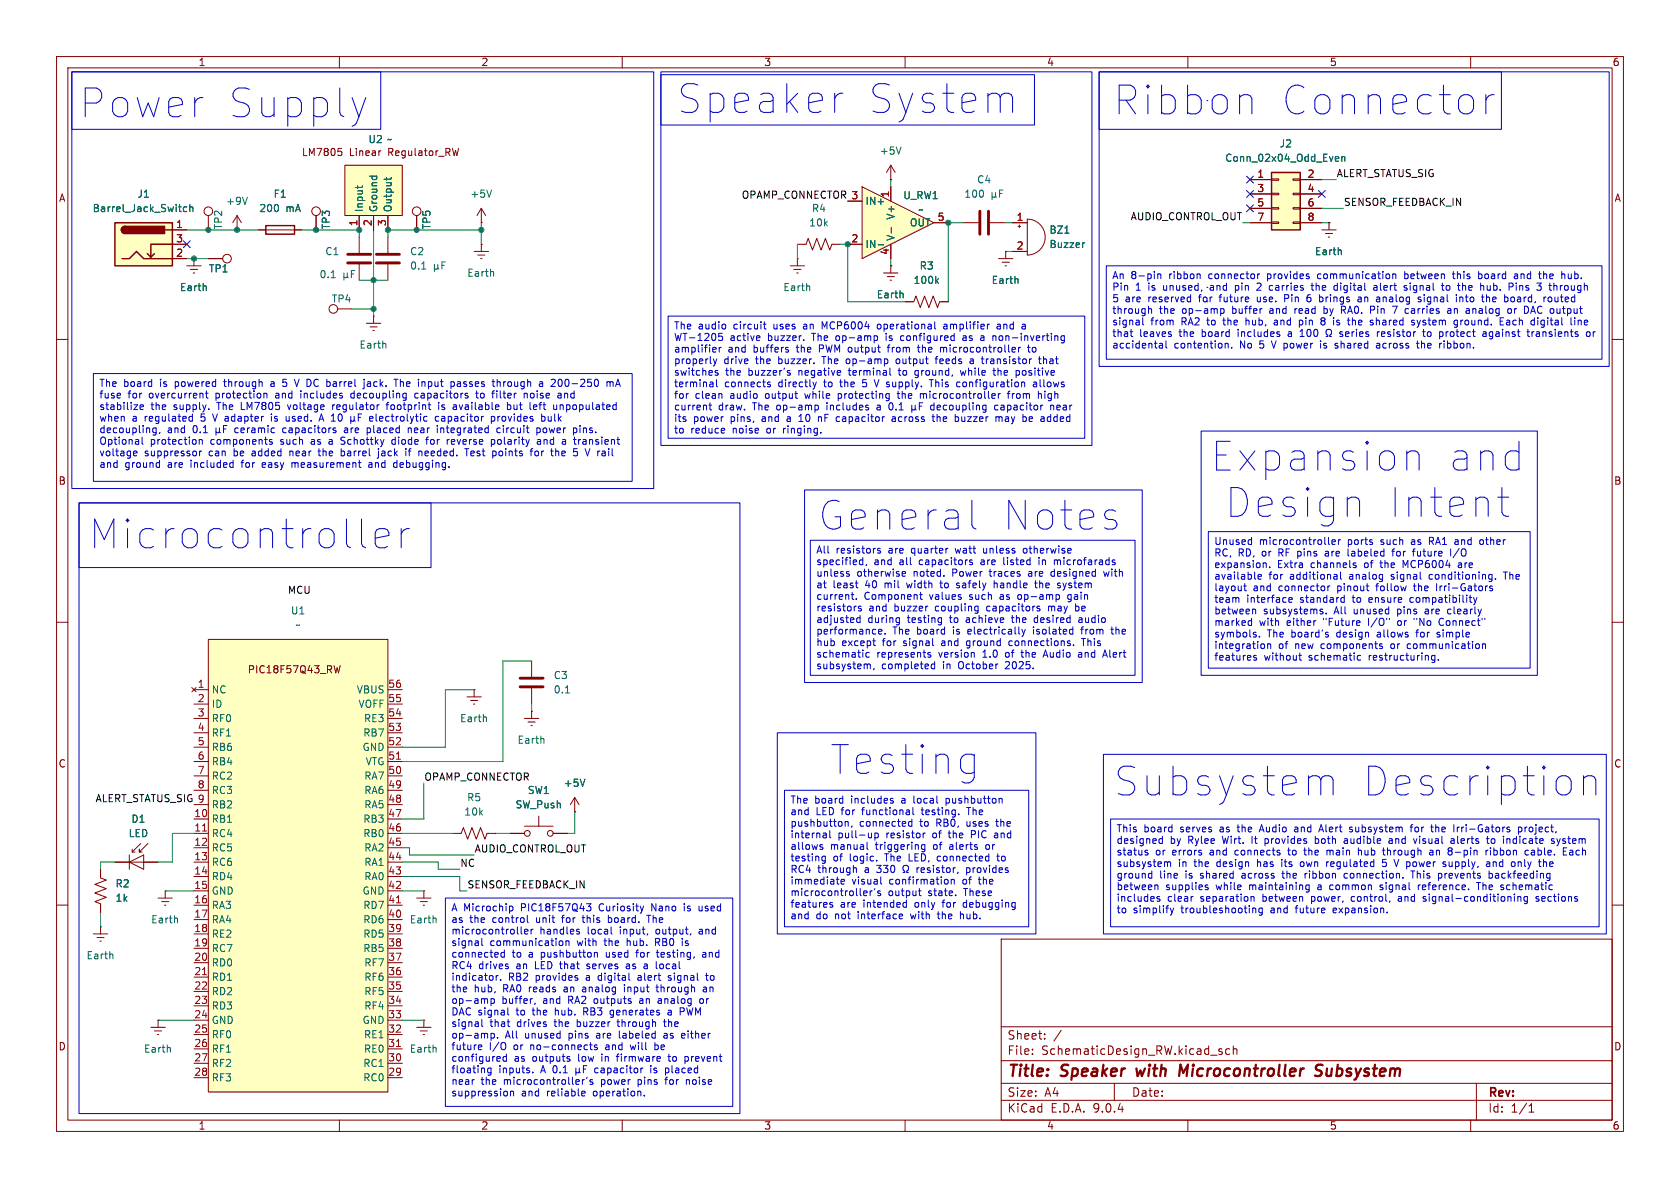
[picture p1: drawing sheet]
<svg xmlns="http://www.w3.org/2000/svg" width="297mm" height="210mm" viewBox="0 0 297 210" stroke-linecap="round" stroke-linejoin="round" font-family="sans-serif">
<defs><g id="words">
<g font-size="7.1" fill="#0000c2">
<text x="14.1" y="21.1">Power</text>
<text x="39.9" y="21.1">Supply</text>
<text x="119.8" y="20.3">Speaker</text>
<text x="153.1" y="20.3">System</text>
<text x="196.9" y="20.6">Ribbon</text>
<text x="226.1" y="20.6">Connector</text>
<text x="214.1" y="83.5">Expansion</text>
<text x="255.7" y="83.5">and</text>
<text x="144.8" y="94">General</text>
<text x="176.9" y="94">Notes</text>
<text x="216.7" y="91.7">Design</text>
<text x="245.2" y="91.7">Intent</text>
<text x="15.8" y="97.3">Microcontroller</text>
<text x="146.9" y="137.1">Testing</text>
<text x="197" y="140.9">Subsystem</text>
<text x="240.5" y="140.9">Description</text>
</g>
<g font-size="2.8" fill="#840000">
<text x="178" y="190.9">Title:</text>
<text x="187.7" y="190.9">Speaker</text>
<text x="201.8" y="190.9">with</text>
<text x="210.1" y="190.9">Microcontroller</text>
<text x="235" y="190.9">Subsystem</text>
</g>
<g font-size="2.1" fill="#840000">
<text x="178" y="184">Sheet:</text>
<text x="178" y="186.7">File:</text>
<text x="184.1" y="186.7">SchematicDesign_RW.kicad_sch</text>
<text x="178" y="196.9">KiCad</text>
<text x="178" y="194.1">Size:</text>
<text x="184.7" y="194.1">A4</text>
<text x="185.7" y="196.9">E.D.A.</text>
<text x="193.3" y="196.9">9.0.4</text>
<text x="200" y="194.1">Date:</text>
<text x="263" y="194.3">Rev:</text>
<text x="263" y="196.9">Id:</text>
<text x="267.1" y="196.9">1/1</text>
</g>
<g font-size="1.8" fill="#840000">
<text x="35" y="11.9">1</text>
<text x="85" y="11.9">2</text>
<text x="135" y="11.9">3</text>
<text x="185" y="11.9">4</text>
<text x="235" y="11.9">5</text>
<text x="285" y="11.9">6</text>
<text x="53.3" y="27.8">LM7805</text>
<text x="61.8" y="27.8">Linear</text>
<text x="68.7" y="27.8">Regulator_RW</text>
<text x="10.3" y="35.9">A</text>
<text x="285.3" y="35.9">A</text>
<text x="10.3" y="85.9">B</text>
<text x="285.3" y="85.9">B</text>
<text x="43.7" y="119.2">PIC18F57Q43_RW</text>
<text x="10.3" y="135.9">C</text>
<text x="285.3" y="135.9">C</text>
<text x="10.3" y="185.9">D</text>
<text x="285.3" y="185.9">D</text>
<text x="35" y="199.9">1</text>
<text x="85" y="199.9">2</text>
<text x="135" y="199.9">3</text>
<text x="185" y="199.9">4</text>
<text x="235" y="199.9">5</text>
<text x="285" y="199.9">6</text>
</g>
<g font-size="1.8" fill="#006464">
<text x="65" y="25.5">U2 ~</text>
<text x="155.4" y="27.5">+5V</text>
<text x="216.5" y="28.8">Conn_02x04_Odd_Even</text>
<text x="226.1" y="26.3">J2</text>
<text x="24.2" y="35.2">J1</text>
<text x="48.3" y="35.2">F1</text>
<text x="83.1" y="35.2">+5V</text>
<text x="159.6" y="35.4">U_RW1</text>
<text x="170.4" y="35.2">100</text>
<text x="172.6" y="32.6">C4</text>
<text x="16.3" y="37.7">Barrel_Jack_Switch</text>
<text x="39.5" y="40.6" transform="rotate(-90 39.5 40.6)">TP2</text>
<text x="39.9" y="36.4">+9V</text>
<text x="45.7" y="37.7">200</text>
<text x="50.5" y="37.7">mA</text>
<text x="58.5" y="40.6" transform="rotate(-90 58.5 40.6)">TP3</text>
<text x="64.4" y="37.6" transform="rotate(-90 64.4 37.6)">Input</text>
<text x="66.9" y="37.6" transform="rotate(-90 66.9 37.6)">Ground</text>
<text x="69.4" y="37.6" transform="rotate(-90 69.4 37.6)">Output</text>
<text x="76.3" y="40.6" transform="rotate(-90 76.3 40.6)">TP5</text>
<text x="143" y="40.2">10k</text>
<text x="143.4" y="37.7">R4</text>
<text x="152.9" y="36.4">IN+</text>
<text x="158.3" y="38.9" transform="rotate(-90 158.3 38.9)">V+</text>
<text x="160.8" y="40.2">OUT</text>
<text x="162.3" y="37.9">~</text>
<text x="185.4" y="41.5">BZ1</text>
<text x="57.4" y="45.3">C1</text>
<text x="72.4" y="45.3">C2</text>
<text x="72.4" y="47.9">0.1</text>
<text x="152.9" y="44">IN-</text>
<text x="158.3" y="42.7" transform="rotate(-90 158.3 42.7)">V-</text>
<text x="162.5" y="47.9">R3</text>
<text x="185.4" y="44">Buzzer</text>
<text x="232.4" y="45.3">Earth</text>
<text x="31.7" y="51.7">Earth</text>
<text x="36.8" y="48.4">TP1</text>
<text x="56.4" y="49.4">0.1</text>
<text x="58.6" y="53.7">TP4</text>
<text x="82.5" y="49.1">Earth</text>
<text x="138.4" y="51.7">Earth</text>
<text x="154.9" y="52.9">Earth</text>
<text x="161.4" y="50.4">100k</text>
<text x="175.2" y="50.4">Earth</text>
<text x="63.5" y="61.8">Earth</text>
<text x="51.3" y="108.8">U1</text>
<text x="52.1" y="111.4">~</text>
<text x="37.3" y="122.8">NC</text>
<text x="37.3" y="125.3">ID</text>
<text x="63" y="122.8">VBUS</text>
<text x="63.3" y="125.3">VOFF</text>
<text x="97.8" y="120.2">C3</text>
<text x="97.8" y="122.8">0.1</text>
<text x="37.3" y="127.9">RF0</text>
<text x="37.3" y="130.4">RF1</text>
<text x="64.1" y="130.4">RB7</text>
<text x="64.2" y="127.9">RE3</text>
<text x="81.2" y="127.9">Earth</text>
<text x="91.4" y="131.7">Earth</text>
<text x="37.3" y="132.9">RB6</text>
<text x="37.3" y="135.5">RB4</text>
<text x="64" y="132.9">GND</text>
<text x="64.5" y="135.5">VTG</text>
<text x="37.3" y="138">RC2</text>
<text x="37.3" y="140.6">RC3</text>
<text x="37.3" y="143.1">RB2</text>
<text x="64.3" y="138">RA7</text>
<text x="64.3" y="140.6">RA6</text>
<text x="64.3" y="143.1">RA5</text>
<text x="82.5" y="141.8">R5</text>
<text x="91" y="143.1">SW_Push</text>
<text x="93.2" y="140.6">SW1</text>
<text x="99.6" y="139.3">+5V</text>
<text x="22.6" y="148.2">LED</text>
<text x="23.1" y="145.6">D1</text>
<text x="37.3" y="145.6">RB1</text>
<text x="37.3" y="148.2">RC4</text>
<text x="64.1" y="145.6">RB3</text>
<text x="64.1" y="148.2">RB0</text>
<text x="82" y="144.4">10k</text>
<text x="37.3" y="150.7">RC5</text>
<text x="37.3" y="153.3">RC6</text>
<text x="37.3" y="155.8">RD4</text>
<text x="64.3" y="150.7">RA2</text>
<text x="64.3" y="153.3">RA1</text>
<text x="64.3" y="155.8">RA0</text>
<text x="20.3" y="157.1">R2</text>
<text x="20.3" y="159.6">1k</text>
<text x="37.3" y="158.3">GND</text>
<text x="37.3" y="160.9">RA3</text>
<text x="64" y="158.3">GND</text>
<text x="64.1" y="160.9">RD7</text>
<text x="26.6" y="163.4">Earth</text>
<text x="37.3" y="163.4">RA4</text>
<text x="37.3" y="166">RE2</text>
<text x="64.1" y="163.4">RD6</text>
<text x="64.1" y="166">RD5</text>
<text x="72.3" y="163.4">Earth</text>
<text x="15.2" y="169.8">Earth</text>
<text x="37.3" y="168.5">RC7</text>
<text x="37.3" y="171">RD0</text>
<text x="37.3" y="173.6">RD1</text>
<text x="64.1" y="168.5">RB5</text>
<text x="64.3" y="171">RF7</text>
<text x="64.3" y="173.6">RF6</text>
<text x="37.3" y="176.1">RD2</text>
<text x="37.3" y="178.7">RD3</text>
<text x="64.3" y="176.1">RF5</text>
<text x="64.3" y="178.7">RF4</text>
<text x="37.3" y="181.2">GND</text>
<text x="37.3" y="183.7">RF0</text>
<text x="64" y="181.2">GND</text>
<text x="64.2" y="183.7">RE1</text>
<text x="25.4" y="186.3">Earth</text>
<text x="37.3" y="186.3">RF1</text>
<text x="37.3" y="188.8">RF2</text>
<text x="37.3" y="191.4">RF3</text>
<text x="64.1" y="188.8">RC1</text>
<text x="64.1" y="191.4">RC0</text>
<text x="64.2" y="186.3">RE0</text>
<text x="72.3" y="186.3">Earth</text>
</g>
<g font-size="1.8" fill="#0f0f0f">
<text x="131" y="35.2">OPAMP_CONNECTOR 3</text>
<text x="236.2" y="31.4">ALERT_STATUS_SIG</text>
<text x="199.8" y="39">AUDIO_CONTROL_OUT</text>
<text x="237.5" y="36.5">SENSOR_FEEDBACK_IN</text>
<text x="50.8" y="105.1">MCU</text>
<text x="16.8" y="141.9">ALERT_STATUS_SIG 9</text>
<text x="74.9" y="138.1">OPAMP_CONNECTOR</text>
<text x="81.3" y="153.3">NC</text>
<text x="83.8" y="150.8">AUDIO_CONTROL_OUT</text>
<text x="82.5" y="157.1">SENSOR_FEEDBACK_IN</text>
</g>
<g font-size="1.8" fill="#a90000">
<text x="150.4" y="35.3">3</text>
<text x="157.2" y="35" transform="rotate(-90 157.2 35)">1</text>
<text x="222.2" y="31.5">1</text>
<text x="222.2" y="34">3</text>
<text x="231.1" y="31.5">2</text>
<text x="231.1" y="34">4</text>
<text x="31" y="40.4">1</text>
<text x="63.2" y="40.1" transform="rotate(-90 63.2 40.1)">1</text>
<text x="65.8" y="40.1" transform="rotate(-90 65.8 40.1)">2</text>
<text x="68.3" y="40.1" transform="rotate(-90 68.3 40.1)">3</text>
<text x="165.7" y="39.1">5</text>
<text x="179.6" y="39.1">1</text>
<text x="222.2" y="36.6">5</text>
<text x="222.2" y="39.1">7</text>
<text x="231.1" y="36.6">6</text>
<text x="231.1" y="39.1">8</text>
<text x="31" y="42.9">3</text>
<text x="31" y="45.5">2</text>
<text x="150.4" y="42.9">2</text>
<text x="157.2" y="45.2" transform="rotate(-90 157.2 45.2)">4</text>
<text x="179.6" y="44.2">2</text>
<text x="34.9" y="121.7">1</text>
<text x="34.9" y="124.2">2</text>
<text x="68.5" y="121.7">56</text>
<text x="68.5" y="124.2">55</text>
<text x="34.9" y="126.7">3</text>
<text x="34.9" y="129.3">4</text>
<text x="34.9" y="131.8">5</text>
<text x="68.5" y="126.7">54</text>
<text x="68.5" y="129.3">53</text>
<text x="68.5" y="131.8">52</text>
<text x="34.9" y="134.4">6</text>
<text x="34.9" y="136.9">7</text>
<text x="68.5" y="134.4">51</text>
<text x="68.5" y="136.9">50</text>
<text x="34.9" y="139.4">8</text>
<text x="68.5" y="139.4">49</text>
<text x="68.5" y="142">48</text>
<text x="34.2" y="144.5">10</text>
<text x="34.2" y="147.1">11</text>
<text x="34.2" y="149.6">12</text>
<text x="68.5" y="144.5">47</text>
<text x="68.5" y="147.1">46</text>
<text x="68.5" y="149.6">45</text>
<text x="34.2" y="152.1">13</text>
<text x="34.2" y="154.7">14</text>
<text x="68.5" y="152.1">44</text>
<text x="68.5" y="154.7">43</text>
<text x="34.2" y="157.2">15</text>
<text x="34.2" y="159.8">16</text>
<text x="68.5" y="157.2">42</text>
<text x="68.5" y="159.8">41</text>
<text x="34.2" y="162.3">17</text>
<text x="34.2" y="164.8">18</text>
<text x="34.2" y="167.4">19</text>
<text x="68.5" y="162.3">40</text>
<text x="68.5" y="164.8">39</text>
<text x="68.5" y="167.4">38</text>
<text x="34.2" y="169.9">20</text>
<text x="34.2" y="172.5">21</text>
<text x="68.5" y="169.9">37</text>
<text x="68.5" y="172.5">36</text>
<text x="34.2" y="175">22</text>
<text x="34.2" y="177.5">23</text>
<text x="68.5" y="175">35</text>
<text x="68.5" y="177.5">34</text>
<text x="34.2" y="180.1">24</text>
<text x="34.2" y="182.6">25</text>
<text x="34.2" y="185.2">26</text>
<text x="68.5" y="180.1">33</text>
<text x="68.5" y="182.6">32</text>
<text x="68.5" y="185.2">31</text>
<text x="34.2" y="187.7">27</text>
<text x="34.2" y="190.2">28</text>
<text x="68.5" y="187.7">30</text>
<text x="68.5" y="190.2">29</text>
</g>
<g font-size="1.8" fill="#0000c2">
<text x="196.5" y="49.7">An</text>
<text x="196.5" y="51.7">Pin</text>
<text x="196.5" y="53.8">5</text>
<text x="198.9" y="53.8">are</text>
<text x="199.9" y="49.7">8-pin</text>
<text x="200.7" y="51.7">1</text>
<text x="203.1" y="51.7">is</text>
<text x="203.1" y="53.8">reserved</text>
<text x="205.9" y="51.7">unused,</text>
<text x="206.8" y="49.7">ribbon</text>
<text x="212.3" y="53.8">for</text>
<text x="214" y="49.7">connector</text>
<text x="214.4" y="51.7">and</text>
<text x="216.1" y="53.8">future</text>
<text x="219" y="51.7">pin</text>
<text x="222.9" y="53.8">use.</text>
<text x="223.1" y="51.7">2</text>
<text x="224.5" y="49.7">provides</text>
<text x="225.5" y="51.7">carries</text>
<text x="227.9" y="53.8">Pin</text>
<text x="232.1" y="53.8">6</text>
<text x="233.2" y="51.7">the</text>
<text x="233.6" y="49.7">communication</text>
<text x="234.5" y="53.8">brings</text>
<text x="237.3" y="51.7">digital</text>
<text x="241.5" y="53.8">an</text>
<text x="244.5" y="51.7">alert</text>
<text x="245" y="53.8">analog</text>
<text x="249.2" y="49.7">between</text>
<text x="250.1" y="51.7">signal</text>
<text x="252.6" y="53.8">signal</text>
<text x="257" y="51.7">to</text>
<text x="257.9" y="49.7">this</text>
<text x="259.5" y="53.8">into</text>
<text x="260.1" y="51.7">the</text>
<text x="262.6" y="49.7">board</text>
<text x="264.2" y="51.7">hub.</text>
<text x="264.3" y="53.8">the</text>
<text x="268.4" y="53.8">board,</text>
<text x="269.2" y="49.7">and</text>
<text x="269.4" y="51.7">Pins</text>
<text x="273.8" y="49.7">the</text>
<text x="274.7" y="51.7">3</text>
<text x="275.6" y="53.8">routed</text>
<text x="277" y="51.7">through</text>
<text x="277.9" y="49.7">hub.</text>
<text x="119.1" y="58.6">The</text>
<text x="123.4" y="58.6">audio</text>
<text x="129.8" y="58.6">circuit</text>
<text x="137" y="58.6">uses</text>
<text x="142.5" y="58.6">an</text>
<text x="146" y="58.6">MCP6004</text>
<text x="156" y="58.6">operational</text>
<text x="167.9" y="58.6">amplifier</text>
<text x="177.5" y="58.6">and</text>
<text x="196.5" y="55.8">through</text>
<text x="196.5" y="57.8">signal</text>
<text x="196.5" y="59.9">that</text>
<text x="201.5" y="59.9">leaves</text>
<text x="203.4" y="57.8">from</text>
<text x="205" y="55.8">the</text>
<text x="208.6" y="59.9">the</text>
<text x="209" y="57.8">RA2</text>
<text x="209.1" y="55.8">op-amp</text>
<text x="212.7" y="59.9">board</text>
<text x="213.7" y="57.8">to</text>
<text x="216.8" y="57.8">the</text>
<text x="218.1" y="55.8">buffer</text>
<text x="219.3" y="59.9">includes</text>
<text x="220.9" y="57.8">hub,</text>
<text x="224.9" y="55.8">and</text>
<text x="226.1" y="57.8">and</text>
<text x="228.4" y="59.9">a</text>
<text x="229.5" y="55.8">read</text>
<text x="230.7" y="59.9">100</text>
<text x="230.7" y="57.8">pin</text>
<text x="234.8" y="57.8">8</text>
<text x="234.9" y="55.8">by</text>
<text x="237.2" y="57.8">is</text>
<text x="238.1" y="59.9">series</text>
<text x="238.2" y="55.8">RA0.</text>
<text x="240" y="57.8">the</text>
<text x="243.5" y="55.8">Pin</text>
<text x="244.1" y="57.8">shared</text>
<text x="244.9" y="59.9">resistor</text>
<text x="247.7" y="55.8">7</text>
<text x="250.1" y="55.8">carries</text>
<text x="251.6" y="57.8">system</text>
<text x="253.3" y="59.9">to</text>
<text x="256.3" y="59.9">protect</text>
<text x="257.8" y="55.8">an</text>
<text x="259.3" y="57.8">ground.</text>
<text x="261.3" y="55.8">analog</text>
<text x="264.2" y="59.9">against</text>
<text x="267.7" y="57.8">Each</text>
<text x="268.8" y="55.8">or</text>
<text x="271.9" y="55.8">DAC output</text>
<text x="272.3" y="59.9">transients</text>
<text x="273.4" y="57.8">digital</text>
<text x="280.6" y="57.8">line</text>
<text x="119.1" y="60.6">WT-1205</text>
<text x="119.1" y="62.6">amplifier</text>
<text x="119.1" y="64.7">properly</text>
<text x="128" y="64.7">drive</text>
<text x="128.7" y="62.6">and</text>
<text x="129.1" y="60.6">active</text>
<text x="133.3" y="62.6">buffers</text>
<text x="133.7" y="64.7">the</text>
<text x="135.9" y="60.6">buzzer.</text>
<text x="137.9" y="64.7">buzzer.</text>
<text x="141.1" y="62.6">the</text>
<text x="143.9" y="60.6">The</text>
<text x="145.3" y="62.6">PWM output</text>
<text x="145.9" y="64.7">The</text>
<text x="148.2" y="60.6">op-amp</text>
<text x="150.3" y="64.7">op-amp</text>
<text x="157.3" y="60.6">is</text>
<text x="157.8" y="62.6">from</text>
<text x="159.3" y="64.7">output</text>
<text x="160.1" y="60.6">configured</text>
<text x="163.4" y="62.6">the</text>
<text x="166.5" y="64.7">feeds</text>
<text x="167.5" y="62.6">microcontroller</text>
<text x="171.3" y="60.6">as</text>
<text x="172.8" y="64.7">a</text>
<text x="174.6" y="60.6">a</text>
<text x="175.1" y="64.7">transistor</text>
<text x="177" y="60.6">non-inverting</text>
<text x="183.2" y="62.6">to</text>
<text x="185.4" y="64.7">that</text>
<text x="196.5" y="61.9">accidental</text>
<text x="207.6" y="61.9">contention.</text>
<text x="219.3" y="61.9">No</text>
<text x="223" y="61.9">5</text>
<text x="225.3" y="61.9">V power</text>
<text x="234.3" y="61.9">is</text>
<text x="237.1" y="61.9">shared</text>
<text x="244.6" y="61.9">across</text>
<text x="252" y="61.9">the</text>
<text x="256.1" y="61.9">ribbon.</text>
<text x="17.5" y="68.7">The</text>
<text x="17.5" y="70.8">fuse</text>
<text x="21.8" y="68.7">board</text>
<text x="22.6" y="70.8">for</text>
<text x="26.5" y="70.8">overcurrent</text>
<text x="28.4" y="68.7">is</text>
<text x="31.2" y="68.7">powered</text>
<text x="38.4" y="70.8">protection</text>
<text x="40.1" y="68.7">through</text>
<text x="48.5" y="68.7">a</text>
<text x="49.2" y="70.8">and</text>
<text x="50.9" y="68.7">5</text>
<text x="53.2" y="68.7">V DC barrel</text>
<text x="53.8" y="70.8">includes</text>
<text x="62.9" y="70.8">decoupling</text>
<text x="66" y="68.7">jack.</text>
<text x="71.6" y="68.7">The</text>
<text x="74.4" y="70.8">capacitors</text>
<text x="76" y="68.7">input</text>
<text x="82" y="68.7">passes</text>
<text x="85.5" y="70.8">to</text>
<text x="88.5" y="70.8">filter</text>
<text x="89.6" y="68.7">through</text>
<text x="94.3" y="70.8">noise</text>
<text x="98" y="68.7">a</text>
<text x="100.4" y="68.7">200-250</text>
<text x="100.5" y="70.8">and</text>
<text x="119.1" y="66.7">switches</text>
<text x="119.1" y="68.8">terminal</text>
<text x="119.1" y="70.8">for</text>
<text x="122.9" y="70.8">clean</text>
<text x="128.1" y="68.8">connects</text>
<text x="128.3" y="66.7">the</text>
<text x="129.2" y="70.8">audio</text>
<text x="132.4" y="66.7">buzzer's</text>
<text x="135.6" y="70.8">output</text>
<text x="137.7" y="68.8">directly</text>
<text x="141.4" y="66.7">negative</text>
<text x="142.8" y="70.8">while</text>
<text x="146" y="68.8">to</text>
<text x="148.8" y="70.8">protecting</text>
<text x="149" y="68.8">the</text>
<text x="150.5" y="66.7">terminal</text>
<text x="153.2" y="68.8">5</text>
<text x="155.5" y="68.8">V supply.</text>
<text x="159.6" y="66.7">to</text>
<text x="159.6" y="70.8">the</text>
<text x="162.6" y="66.7">ground,</text>
<text x="163.7" y="70.8">microcontroller</text>
<text x="165.7" y="68.8">This</text>
<text x="170.6" y="68.8">configuration</text>
<text x="170.9" y="66.7">while</text>
<text x="176.9" y="66.7">the</text>
<text x="179.5" y="70.8">from</text>
<text x="181.1" y="66.7">positive</text>
<text x="184.4" y="68.8">allows</text>
<text x="185" y="70.8">high</text>
<text x="17.5" y="72.8">stabilize</text>
<text x="17.5" y="74.9">when</text>
<text x="17.5" y="76.9">decoupling,</text>
<text x="23.4" y="74.9">a</text>
<text x="25.7" y="74.9">regulated</text>
<text x="26.7" y="72.8">the</text>
<text x="29.6" y="76.9">and</text>
<text x="30.8" y="72.8">supply.</text>
<text x="34.2" y="76.9">0.1</text>
<text x="35.8" y="74.9">5</text>
<text x="38.2" y="74.9">V adapter</text>
<text x="38.7" y="72.8">The</text>
<text x="42" y="76.9">ceramic</text>
<text x="43.1" y="72.8">LM7805</text>
<text x="48.8" y="74.9">is</text>
<text x="50.7" y="76.9">capacitors</text>
<text x="51.6" y="72.8">voltage</text>
<text x="51.6" y="74.9">used.</text>
<text x="57.8" y="74.9">A 10</text>
<text x="59.6" y="72.8">regulator</text>
<text x="61.7" y="76.9">are</text>
<text x="65.9" y="76.9">placed</text>
<text x="67.2" y="74.9">electrolytic</text>
<text x="69.4" y="72.8">footprint</text>
<text x="73.4" y="76.9">near</text>
<text x="78.7" y="76.9">integrated</text>
<text x="78.8" y="72.8">is</text>
<text x="79" y="74.9">capacitor</text>
<text x="81.6" y="72.8">available</text>
<text x="89.1" y="74.9">provides</text>
<text x="89.5" y="76.9">circuit</text>
<text x="91.3" y="72.8">but</text>
<text x="95.5" y="72.8">left</text>
<text x="96.7" y="76.9">power</text>
<text x="98.2" y="74.9">bulk</text>
<text x="99.9" y="72.8">unpopulated</text>
<text x="103.4" y="76.9">pins.</text>
<text x="119.1" y="72.9">current</text>
<text x="119.1" y="74.9">its</text>
<text x="119.1" y="77">to</text>
<text x="122.1" y="77">reduce</text>
<text x="122.6" y="74.9">power</text>
<text x="127" y="72.9">draw.</text>
<text x="129.3" y="74.9">pins,</text>
<text x="129.6" y="77">noise</text>
<text x="133.2" y="72.9">The</text>
<text x="135" y="74.9">and</text>
<text x="135.8" y="77">or</text>
<text x="137.6" y="72.9">op-amp</text>
<text x="138.9" y="77">ringing.</text>
<text x="139.6" y="74.9">a</text>
<text x="141.9" y="74.9">10</text>
<text x="145.5" y="74.9">nF</text>
<text x="146.6" y="72.9">includes</text>
<text x="148.9" y="74.9">capacitor</text>
<text x="155.7" y="72.9">a</text>
<text x="158" y="72.9">0.1</text>
<text x="159" y="74.9">across</text>
<text x="165.8" y="72.9">decoupling</text>
<text x="166.4" y="74.9">the</text>
<text x="170.5" y="74.9">buzzer</text>
<text x="177.3" y="72.9">capacitor</text>
<text x="177.9" y="74.9">may</text>
<text x="182.9" y="74.9">be</text>
<text x="186.3" y="74.9">added</text>
<text x="187.4" y="72.9">near</text>
<text x="17.5" y="78.9">Optional</text>
<text x="17.5" y="81">voltage</text>
<text x="17.5" y="83">and</text>
<text x="22.1" y="83">ground</text>
<text x="25.5" y="81">suppressor</text>
<text x="26.6" y="78.9">protection</text>
<text x="29.8" y="83">are</text>
<text x="34" y="83">included</text>
<text x="37" y="81">can</text>
<text x="37.3" y="78.9">components</text>
<text x="41.6" y="81">be</text>
<text x="43.2" y="83">for</text>
<text x="45" y="81">added</text>
<text x="47" y="83">easy</text>
<text x="49.9" y="78.9">such</text>
<text x="51.9" y="81">near</text>
<text x="52.4" y="83">measurement</text>
<text x="55.5" y="78.9">as</text>
<text x="57.2" y="81">the</text>
<text x="58.8" y="78.9">a</text>
<text x="61.1" y="78.9">Schottky</text>
<text x="61.3" y="81">barrel</text>
<text x="66.2" y="83">and</text>
<text x="68.1" y="81">jack</text>
<text x="70.3" y="78.9">diode</text>
<text x="70.9" y="83">debugging.</text>
<text x="73.2" y="81">if</text>
<text x="75.7" y="81">needed.</text>
<text x="76.7" y="78.9">for</text>
<text x="80.5" y="78.9">reverse</text>
<text x="84.2" y="81">Test</text>
<text x="88.5" y="78.9">polarity</text>
<text x="89.1" y="81">points</text>
<text x="96.1" y="81">for</text>
<text x="96.9" y="78.9">and</text>
<text x="100" y="81">the</text>
<text x="101.5" y="78.9">a</text>
<text x="103.8" y="78.9">transient</text>
<text x="104.1" y="81">5</text>
<text x="106.5" y="81">V rail</text>
<text x="144.2" y="98.2">All</text>
<text x="144.2" y="100.2">specified,</text>
<text x="147.8" y="98.2">resistors</text>
<text x="154.5" y="100.2">and</text>
<text x="157.2" y="98.2">are</text>
<text x="159.1" y="100.2">all</text>
<text x="161.4" y="98.2">quarter</text>
<text x="162.8" y="100.2">capacitors</text>
<text x="169.4" y="98.2">watt</text>
<text x="173.9" y="100.2">are</text>
<text x="174.5" y="98.2">unless</text>
<text x="178.1" y="100.2">listed</text>
<text x="181.8" y="98.2">otherwise</text>
<text x="184.5" y="100.2">in</text>
<text x="187.4" y="100.2">microfarads</text>
<text x="214.6" y="96.7">Unused</text>
<text x="214.6" y="98.7">RC,</text>
<text x="214.6" y="100.7">expansion.</text>
<text x="218.9" y="98.7">RD,</text>
<text x="222.6" y="96.7">microcontroller</text>
<text x="223.2" y="98.7">or</text>
<text x="225.8" y="100.7">Extra</text>
<text x="226.3" y="98.7">RF pins</text>
<text x="231.8" y="100.7">channels</text>
<text x="234.9" y="98.7">are</text>
<text x="238.4" y="96.7">ports</text>
<text x="239.1" y="98.7">labeled</text>
<text x="241.5" y="100.7">of</text>
<text x="244.4" y="96.7">such</text>
<text x="244.5" y="100.7">the</text>
<text x="247.3" y="98.7">for</text>
<text x="248.7" y="100.7">MCP6004</text>
<text x="250" y="96.7">as</text>
<text x="251.1" y="98.7">future</text>
<text x="253.3" y="96.7">RA1</text>
<text x="257.9" y="98.7">I/O</text>
<text x="258.1" y="96.7">and</text>
<text x="258.7" y="100.7">are</text>
<text x="262.7" y="96.7">other</text>
<text x="144.2" y="102.3">unless</text>
<text x="144.2" y="104.3">at</text>
<text x="144.2" y="106.4">current.</text>
<text x="147.3" y="104.3">least</text>
<text x="151.5" y="102.3">otherwise</text>
<text x="152.8" y="106.4">Component</text>
<text x="153.1" y="104.3">40</text>
<text x="156.7" y="104.3">mil</text>
<text x="160.8" y="104.3">width</text>
<text x="161.6" y="102.3">noted.</text>
<text x="164.5" y="106.4">values</text>
<text x="166.9" y="104.3">to</text>
<text x="168.6" y="102.3">Power</text>
<text x="170" y="104.3">safely</text>
<text x="171.7" y="106.4">such</text>
<text x="175.4" y="102.3">traces</text>
<text x="176.8" y="104.3">handle</text>
<text x="177.3" y="106.4">as</text>
<text x="180.6" y="106.4">op-amp</text>
<text x="182.5" y="102.3">are</text>
<text x="184.3" y="104.3">the</text>
<text x="186.7" y="102.3">designed</text>
<text x="188.4" y="104.3">system</text>
<text x="189.6" y="106.4">gain</text>
<text x="196.2" y="102.3">with</text>
<text x="214.6" y="102.8">available</text>
<text x="214.6" y="104.8">layout</text>
<text x="214.6" y="106.9">team</text>
<text x="220.4" y="106.9">interface</text>
<text x="221.5" y="104.8">and</text>
<text x="224.3" y="102.8">for</text>
<text x="226.2" y="104.8">connector</text>
<text x="228.2" y="102.8">additional</text>
<text x="230" y="106.9">standard</text>
<text x="236.7" y="104.8">pinout</text>
<text x="238.8" y="102.8">analog</text>
<text x="239.4" y="106.9">to</text>
<text x="242.5" y="106.9">ensure</text>
<text x="243.8" y="104.8">follow</text>
<text x="246.4" y="102.8">signal</text>
<text x="249.9" y="106.9">compatibility</text>
<text x="250.7" y="104.8">the</text>
<text x="253.3" y="102.8">conditioning.</text>
<text x="254.8" y="104.8">Irri-Gators</text>
<text x="266.8" y="102.8">The</text>
<text x="144.2" y="108.4">resistors</text>
<text x="144.2" y="110.5">adjusted</text>
<text x="144.2" y="112.5">performance.</text>
<text x="153.4" y="110.5">during</text>
<text x="153.6" y="108.4">and</text>
<text x="157.8" y="112.5">The</text>
<text x="158.2" y="108.4">buzzer</text>
<text x="160.6" y="110.5">testing</text>
<text x="162.2" y="112.5">board</text>
<text x="165.6" y="108.4">coupling</text>
<text x="168.2" y="110.5">to</text>
<text x="168.8" y="112.5">is</text>
<text x="171.3" y="110.5">achieve</text>
<text x="171.6" y="112.5">electrically</text>
<text x="174.9" y="108.4">capacitors</text>
<text x="179.6" y="110.5">the</text>
<text x="183.3" y="112.5">isolated</text>
<text x="183.7" y="110.5">desired</text>
<text x="186" y="108.4">may</text>
<text x="191" y="108.4">be</text>
<text x="191.8" y="110.5">audio</text>
<text x="192.1" y="112.5">from</text>
<text x="197.6" y="112.5">the</text>
<text x="214.6" y="108.9">between</text>
<text x="214.6" y="111">marked</text>
<text x="214.6" y="113">symbols.</text>
<text x="222.6" y="111">with</text>
<text x="223.4" y="108.9">subsystems.</text>
<text x="224" y="113">The</text>
<text x="227.6" y="111">either</text>
<text x="228.4" y="113">board's</text>
<text x="234.2" y="111">&quot;Future</text>
<text x="236" y="108.9">All</text>
<text x="236.6" y="113">design</text>
<text x="239.6" y="108.9">unused</text>
<text x="242.4" y="111">I/O&quot;</text>
<text x="243.9" y="113">allows</text>
<text x="247.5" y="108.9">pins</text>
<text x="247.8" y="111">or</text>
<text x="250.9" y="111">&quot;No</text>
<text x="251.1" y="113">for</text>
<text x="252.6" y="108.9">are</text>
<text x="254.9" y="113">simple</text>
<text x="255.5" y="111">Connect&quot;</text>
<text x="256.8" y="108.9">clearly</text>
<text x="144.2" y="114.5">hub</text>
<text x="144.2" y="116.6">schematic</text>
<text x="144.2" y="118.6">subsystem,</text>
<text x="148.8" y="114.5">except</text>
<text x="155" y="116.6">represents</text>
<text x="155.8" y="118.6">completed</text>
<text x="156.2" y="114.5">for</text>
<text x="160" y="114.5">signal</text>
<text x="166.1" y="116.6">version</text>
<text x="166.8" y="118.6">in</text>
<text x="166.9" y="114.5">and</text>
<text x="169.7" y="118.6">October</text>
<text x="171.5" y="114.5">ground</text>
<text x="174" y="116.6">1.0</text>
<text x="178.2" y="118.6">2025.</text>
<text x="178.2" y="116.6">of</text>
<text x="179.2" y="114.5">connections.</text>
<text x="181.3" y="116.6">the</text>
<text x="185.4" y="116.6">Audio</text>
<text x="191.7" y="116.6">and</text>
<text x="192.4" y="114.5">This</text>
<text x="196.3" y="116.6">Alert</text>
<text x="214.6" y="115.1">integration</text>
<text x="214.6" y="117.1">features</text>
<text x="223.5" y="117.1">without</text>
<text x="226" y="115.1">of</text>
<text x="229.1" y="115.1">new</text>
<text x="231.5" y="117.1">schematic</text>
<text x="233.8" y="115.1">components</text>
<text x="242.3" y="117.1">restructuring.</text>
<text x="246.3" y="115.1">or</text>
<text x="249.4" y="115.1">communication</text>
<text x="139.6" y="142.4">The</text>
<text x="144" y="142.4">board</text>
<text x="150.6" y="142.4">includes</text>
<text x="159.7" y="142.4">a</text>
<text x="162" y="142.4">local</text>
<text x="167.9" y="142.4">pushbutton</text>
<text x="139.6" y="144.4">and</text>
<text x="139.6" y="146.5">pushbutton,</text>
<text x="139.6" y="148.5">internal</text>
<text x="144.3" y="144.4">LED for</text>
<text x="148.1" y="148.5">pull-up</text>
<text x="151.9" y="146.5">connected</text>
<text x="152.7" y="144.4">functional</text>
<text x="156.8" y="148.5">resistor</text>
<text x="162.8" y="146.5">to</text>
<text x="163.4" y="144.4">testing.</text>
<text x="165.2" y="148.5">of</text>
<text x="165.8" y="146.5">RB0,</text>
<text x="168.2" y="148.5">the</text>
<text x="171.4" y="146.5">uses</text>
<text x="171.7" y="144.4">The</text>
<text x="172.3" y="148.5">PIC</text>
<text x="176.7" y="148.5">and</text>
<text x="176.8" y="146.5">the</text>
<text x="197.3" y="147.5">This</text>
<text x="197.3" y="149.5">designed</text>
<text x="202.2" y="147.5">board</text>
<text x="206.9" y="149.5">by</text>
<text x="208.8" y="147.5">serves</text>
<text x="210.2" y="149.5">Rylee</text>
<text x="215.9" y="147.5">as</text>
<text x="216.4" y="149.5">Wirt.</text>
<text x="219.3" y="147.5">the</text>
<text x="221.8" y="149.5">It</text>
<text x="223.4" y="147.5">Audio</text>
<text x="224.3" y="149.5">provides</text>
<text x="229.7" y="147.5">and</text>
<text x="233.3" y="149.5">both</text>
<text x="234.3" y="147.5">Alert</text>
<text x="238.7" y="149.5">audible</text>
<text x="239.9" y="147.5">subsystem</text>
<text x="246.8" y="149.5">and</text>
<text x="250.9" y="147.5">for</text>
<text x="251.4" y="149.5">visual</text>
<text x="254.7" y="147.5">the</text>
<text x="258.2" y="149.5">alerts</text>
<text x="258.9" y="147.5">Irri-Gators</text>
<text x="264.8" y="149.5">to</text>
<text x="267.8" y="149.5">indicate</text>
<text x="270.5" y="147.5">project,</text>
<text x="276.6" y="149.5">system</text>
<text x="139.6" y="150.6">allows</text>
<text x="139.6" y="152.6">testing</text>
<text x="139.6" y="154.6">RC4</text>
<text x="144.6" y="154.6">through</text>
<text x="146.8" y="150.6">manual</text>
<text x="147.3" y="152.6">of</text>
<text x="150.3" y="152.6">logic.</text>
<text x="153" y="154.6">a</text>
<text x="154.9" y="150.6">triggering</text>
<text x="155.3" y="154.6">330</text>
<text x="156.8" y="152.6">The</text>
<text x="161.1" y="152.6">LED,</text>
<text x="162.7" y="154.6">resistor,</text>
<text x="165.3" y="150.6">of</text>
<text x="166.4" y="152.6">connected</text>
<text x="168.3" y="150.6">alerts</text>
<text x="171.7" y="154.6">provides</text>
<text x="174.9" y="150.6">or</text>
<text x="177.2" y="152.6">to</text>
<text x="197.3" y="151.5">status</text>
<text x="197.3" y="153.6">subsystem</text>
<text x="197.3" y="155.6">ground</text>
<text x="204.3" y="151.5">or</text>
<text x="205" y="155.6">line</text>
<text x="207.4" y="151.5">errors</text>
<text x="208.3" y="153.6">in</text>
<text x="209.7" y="155.6">is</text>
<text x="211.2" y="153.6">the</text>
<text x="212.5" y="155.6">shared</text>
<text x="214.2" y="151.5">and</text>
<text x="215.4" y="153.6">design</text>
<text x="218.8" y="151.5">connects</text>
<text x="220" y="155.6">across</text>
<text x="222.7" y="153.6">has</text>
<text x="227.2" y="153.6">its</text>
<text x="227.4" y="155.6">the</text>
<text x="228.4" y="151.5">to</text>
<text x="230.7" y="153.6">own</text>
<text x="231.5" y="151.5">the</text>
<text x="231.5" y="155.6">ribbon</text>
<text x="235.5" y="153.6">regulated</text>
<text x="235.6" y="151.5">main</text>
<text x="238.7" y="155.6">connection.</text>
<text x="241.4" y="151.5">hub</text>
<text x="245.7" y="153.6">5</text>
<text x="246" y="151.5">through</text>
<text x="248" y="153.6">V power</text>
<text x="250.8" y="155.6">This</text>
<text x="254.4" y="151.5">an</text>
<text x="255.7" y="155.6">prevents</text>
<text x="257" y="153.6">supply,</text>
<text x="257.9" y="151.5">8-pin</text>
<text x="264.7" y="151.5">ribbon</text>
<text x="264.9" y="153.6">and</text>
<text x="264.9" y="155.6">backfeeding</text>
<text x="269.5" y="153.6">only</text>
<text x="271.9" y="151.5">cable.</text>
<text x="274.6" y="153.6">the</text>
<text x="278.8" y="151.5">Each</text>
<text x="79.7" y="161.4">A Microchip</text>
<text x="92.2" y="161.4">PIC18F57Q43</text>
<text x="106.2" y="161.4">Curiosity</text>
<text x="115.6" y="161.4">Nano</text>
<text x="121.6" y="161.4">is</text>
<text x="124.4" y="161.4">used</text>
<text x="139.6" y="156.7">immediate</text>
<text x="139.6" y="158.7">microcontroller's</text>
<text x="139.6" y="160.8">features</text>
<text x="148.5" y="160.8">are</text>
<text x="150.6" y="156.7">visual</text>
<text x="152.7" y="160.8">intended</text>
<text x="157" y="158.7">output</text>
<text x="157.3" y="156.7">confirmation</text>
<text x="162" y="160.8">only</text>
<text x="164.2" y="158.7">state.</text>
<text x="167.1" y="160.8">for</text>
<text x="170.5" y="156.7">of</text>
<text x="170.7" y="158.7">These</text>
<text x="171" y="160.8">debugging</text>
<text x="173.5" y="156.7">the</text>
<text x="197.3" y="157.7">between</text>
<text x="197.3" y="159.7">includes</text>
<text x="197.3" y="161.8">to</text>
<text x="200.3" y="161.8">simplify</text>
<text x="206.1" y="157.7">supplies</text>
<text x="206.4" y="159.7">clear</text>
<text x="208.9" y="161.8">troubleshooting</text>
<text x="212.3" y="159.7">separation</text>
<text x="215.1" y="157.7">while</text>
<text x="221.1" y="157.7">maintaining</text>
<text x="223.5" y="159.7">between</text>
<text x="224.9" y="161.8">and</text>
<text x="229.6" y="161.8">future</text>
<text x="232.3" y="159.7">power,</text>
<text x="233.4" y="157.7">a</text>
<text x="235.7" y="157.7">common</text>
<text x="236.3" y="161.8">expansion.</text>
<text x="239.6" y="159.7">control,</text>
<text x="244.8" y="157.7">signal</text>
<text x="248" y="159.7">and</text>
<text x="251.8" y="157.7">reference.</text>
<text x="252.7" y="159.7">signal-conditioning</text>
<text x="262.4" y="157.7">The</text>
<text x="266.8" y="157.7">schematic</text>
<text x="272.8" y="159.7">sections</text>
<text x="79.7" y="163.5">as</text>
<text x="79.7" y="165.5">microcontroller</text>
<text x="79.7" y="167.6">signal</text>
<text x="83" y="163.5">the</text>
<text x="86.6" y="167.6">communication</text>
<text x="87.2" y="163.5">control</text>
<text x="95.1" y="163.5">unit</text>
<text x="95.4" y="165.5">handles</text>
<text x="99.9" y="163.5">for</text>
<text x="102.2" y="167.6">with</text>
<text x="103.7" y="163.5">this</text>
<text x="104" y="165.5">local</text>
<text x="107.2" y="167.6">the</text>
<text x="108.4" y="163.5">board.</text>
<text x="109.9" y="165.5">input,</text>
<text x="111.3" y="167.6">hub.</text>
<text x="115.5" y="163.5">The</text>
<text x="116.4" y="165.5">output,</text>
<text x="116.5" y="167.6">RB0</text>
<text x="121.4" y="167.6">is</text>
<text x="124.3" y="165.5">and</text>
<text x="139.6" y="162.8">and</text>
<text x="144.3" y="162.8">do</text>
<text x="147.7" y="162.8">not</text>
<text x="151.9" y="162.8">interface</text>
<text x="161.5" y="162.8">with</text>
<text x="166.5" y="162.8">the</text>
<text x="170.6" y="162.8">hub.</text>
<text x="79.7" y="169.6">connected</text>
<text x="79.7" y="171.7">RC4</text>
<text x="79.7" y="173.7">indicator.</text>
<text x="84.6" y="171.7">drives</text>
<text x="89.9" y="173.7">RB2</text>
<text x="90.5" y="169.6">to</text>
<text x="91.4" y="171.7">an</text>
<text x="93.6" y="169.6">a</text>
<text x="94.8" y="173.7">provides</text>
<text x="94.9" y="171.7">LED that</text>
<text x="95.9" y="169.6">pushbutton</text>
<text x="103.9" y="173.7">a</text>
<text x="104.4" y="171.7">serves</text>
<text x="106.2" y="173.7">digital</text>
<text x="107.6" y="169.6">used</text>
<text x="111.6" y="171.7">as</text>
<text x="113.2" y="169.6">for</text>
<text x="113.4" y="173.7">alert</text>
<text x="114.9" y="171.7">a</text>
<text x="117" y="169.6">testing,</text>
<text x="117.2" y="171.7">local</text>
<text x="119" y="173.7">signal</text>
<text x="125.3" y="169.6">and</text>
<text x="125.9" y="173.7">to</text>
<text x="79.7" y="175.7">the</text>
<text x="79.7" y="177.8">op-amp</text>
<text x="79.7" y="179.8">DAC signal</text>
<text x="83.8" y="175.7">hub,</text>
<text x="88.7" y="177.8">buffer,</text>
<text x="89" y="175.7">RA0</text>
<text x="91.4" y="179.8">to</text>
<text x="93.8" y="175.7">reads</text>
<text x="94.5" y="179.8">the</text>
<text x="96.1" y="177.8">and</text>
<text x="98.6" y="179.8">hub.</text>
<text x="100.2" y="175.7">an</text>
<text x="100.7" y="177.8">RA2</text>
<text x="103.6" y="175.7">analog</text>
<text x="103.8" y="179.8">RB3</text>
<text x="105.5" y="177.8">outputs</text>
<text x="108.7" y="179.8">generates</text>
<text x="111.2" y="175.7">input</text>
<text x="113.7" y="177.8">an</text>
<text x="117.2" y="175.7">through</text>
<text x="117.2" y="177.8">analog</text>
<text x="119.2" y="179.8">a</text>
<text x="121.5" y="179.8">PWM</text>
<text x="124.8" y="177.8">or</text>
<text x="125.6" y="175.7">an</text>
<text x="79.7" y="181.9">signal</text>
<text x="79.7" y="183.9">op-amp.</text>
<text x="79.7" y="186">future</text>
<text x="86.5" y="186">I/O</text>
<text x="86.6" y="181.9">that</text>
<text x="89.3" y="183.9">All</text>
<text x="90.9" y="186">or</text>
<text x="91.5" y="181.9">drives</text>
<text x="92.9" y="183.9">unused</text>
<text x="94" y="186">no-connects</text>
<text x="98.3" y="181.9">the</text>
<text x="100.8" y="183.9">pins</text>
<text x="102.5" y="181.9">buzzer</text>
<text x="105.9" y="183.9">are</text>
<text x="107.5" y="186">and</text>
<text x="109.9" y="181.9">through</text>
<text x="110.1" y="183.9">labeled</text>
<text x="112.2" y="186">will</text>
<text x="116.6" y="186">be</text>
<text x="118.2" y="183.9">as</text>
<text x="118.3" y="181.9">the</text>
<text x="121.6" y="183.9">either</text>
<text x="79.7" y="188">configured</text>
<text x="79.7" y="190.1">floating</text>
<text x="88.2" y="190.1">inputs.</text>
<text x="90.9" y="188">as</text>
<text x="94.3" y="188">outputs</text>
<text x="95.8" y="190.1">A 0.1</text>
<text x="102.5" y="188">low</text>
<text x="105.8" y="190.1">capacitor</text>
<text x="106.8" y="188">in</text>
<text x="109.7" y="188">firmware</text>
<text x="115.9" y="190.1">is</text>
<text x="118.7" y="190.1">placed</text>
<text x="119.1" y="188">to</text>
<text x="122.1" y="188">prevent</text>
<text x="79.7" y="192.1">near</text>
<text x="79.7" y="194.1">suppression</text>
<text x="85" y="192.1">the</text>
<text x="89.2" y="192.1">microcontroller's</text>
<text x="92.2" y="194.1">and</text>
<text x="96.8" y="194.1">reliable</text>
<text x="105.2" y="194.1">operation.</text>
<text x="106.5" y="192.1">power</text>
<text x="113.2" y="192.1">pins</text>
<text x="118.3" y="192.1">for</text>
<text x="122.2" y="192.1">noise</text>
</g>
</g></defs>
<g fill="none" stroke="#840000" stroke-width=".18">
<path d="M10 10h277v190h-277zM12 12h273v186h-273zM60 10v2M110 10v2M160 10v2M210 10v2M260 10v2M45.7 40.6h7.6M59.7 54.6h2.5M10 60h2M285 60h2M10 110h2"/>
<path d="M285 110h2M101.6 143.5h.1M101.6 141l-.8 1.2M101.6 141l.8 1.2M101.6 141v2.5M10 160h2M177 166h108v32h-108zM285 160h2M26.7 181.6h2.5M27.3 182.2h1.3M27.8 182.9h.3M27.9 180.3h.1"/>
<path d="M27.9 180.3v1.3M60 198v2M73.7 181.6h2.5M74.3 182.2h1.3M74.8 182.9h.3M74.9 180.3h.1M74.9 180.3v1.3M110 198v2M160 198v2M177 194.5h108M177 191.5h108M177 187.5h108"/>
<path d="M177 181.5h108M182.5 186.3v.1M182.5 185.5v.1M184.7 183.6v.1M184.7 182.8v.1M187.6 182.1l-1.3 2M197 191.5v3M210 198v2M216 185.5l-.3-.1-.2 .2v.2l.5 .2v.3h-.5M217.4 185.5l-.4-.1-.3 .3v.4l.1 .2h.6M218 185.5l.2-.1 .4 .1 .1 .9M218 184.9v1.5"/>
<path d="M260 198v2M261 191.5v6.5M270.3 196.6h.9M270.3 195.5l.4-.4v1.5"/>
<circle cx="58.9" cy="54.6" r=".76"/>
</g>
<path d="M200.9 188.9l.2 1.3 .5-.9M210 188.2l-.8 1.4-.5-1.4-.3 2M233.8 188.3a.85 .85 0 0 0-1 .1 .45 .45 0 0 0 .2 .8l.3 .1a.49 .49 0 0 1 .4 .5 .49 .49 0 0 1-.5 .4l-.7-.1" fill="none" stroke="#840000" stroke-width=".4"/>
<path d="M103.4 137.7l-.4 1.3M30.1 185.2v.8M77 185.2l.1 .8" fill="none" stroke="#006464" stroke-width=".18"/>
<path d="M47 39.9h5.1v1.5h-5.1z" fill="none" stroke="#840000" stroke-width=".25"/>
<path d="M36.8 113h31.8v80h-31.8z" fill="#ffffc2"/>
<g fill="none" stroke="#840000" stroke-width=".18">
<path d="M55.9 38.1v2.5M179.1 39.4h2.5M180.2 39.8v.5M181.6 38.7a3.2 3.2 0 0 1 3.2 3.2 3.2 3.2 0 0 1-3.2 3.2zM234.9 39.4h.1M234.9 39.4v1.2M64.8 57.2h2.5M65.4 57.8h1.3M65.9 58.4h.3M66 55.9h.1M66 55.9v1.3M176.5 45.7h2.6"/>
<path d="M177.2 46.4h1.2M177.7 47h.2M177.8 44.5h.1M177.8 44.5v1.2M179.1 44.5h2.5M180 40h.5M233.7 40.6h2.5M234.3 41.3h1.3M234.8 41.9h.3M36.8 113h31.8v80h-31.8zM60.1 117.7l-.3 1.2-.2-.9-.2 .9M33.9 121.5l.8 .8"/>
<path d="M34.3 121.9h2.5M34.3 124.5h2.5M34.3 127h2.5M34.3 129.5h2.5M34.3 132.1h2.5M34.3 134.6h2.5M34.3 137.2h2.5M34.3 139.7h2.5M34.7 121.5l-.8 .8M68.6 121.9h2.5M68.6 124.5h2.5M68.6 127h2.5"/>
<path d="M68.6 129.5h2.5M68.6 132.1h2.5M68.6 134.6h2.5M68.6 137.2h2.5M68.6 139.7h2.5M34.3 142.2h2.5M34.3 144.8h2.5M34.3 147.3h2.5M34.3 149.9h2.5M34.3 152.4h2.5M34.3 154.9h2.5M34.3 157.5h2.5"/>
<path d="M68.6 142.2h2.5M68.6 144.8h2.5M68.6 147.3h2.5M68.6 149.9h2.5M68.6 152.4h2.5M68.6 154.9h2.5M68.6 157.5h2.5M73.7 158.8h2.5M74.3 159.4h1.3M74.9 157.5h.1M74.9 157.5v1.3M16.5 165.1h2.5"/>
<path d="M17.1 165.7h1.3M17.7 166.4h.2M17.8 163.8h.1M17.8 163.8v1.3M34.3 160h2.5M34.3 162.6h2.5M34.3 165.1h2.5M34.3 167.6h2.5M34.3 170.2h2.5M34.3 172.7h2.5M34.3 175.3h2.5M34.3 177.8h2.5"/>
<path d="M68.6 160h2.5M68.6 162.6h2.5M68.6 165.1h2.5M68.6 167.6h2.5M68.6 170.2h2.5M68.6 172.7h2.5M68.6 175.3h2.5M68.6 177.8h2.5M74.8 160h.3M34.3 180.3h2.5M34.3 182.9h2.5M34.3 185.4h2.5"/>
<path d="M34.3 188h2.5M34.3 190.5h2.5M68.6 180.3h2.5M68.6 182.9h2.5M68.6 185.4h2.5M68.6 188h2.5M68.6 190.5h2.5"/>
<circle cx="55.9" cy="37.3" r=".76"/>
</g>
<path d="M70.1 134.2h.7M35.8 146.9h.7M70.1 159.6h.7M35.8 172.3h.7M70.1 185h.7" fill="none" stroke="#a90000" stroke-width=".18"/>
<path d="M179.9 49.3l.1 .8M188.3 41.2h.7M191.8 42.9l-.3 .1M237.1 44.2v.8M68.2 60.8v.7M19.9 168.7l.1 .8M77 162.4l.1 .7" fill="none" stroke="#006464" stroke-width=".18"/>
<path d="M224.8 30.5h5.1v10.1h-5.1z" fill="#ffffc2"/>
<path d="M224.8 30.5h5.1v10.1h-5.1z" fill="none" stroke="#840000" stroke-width=".25"/>
<g fill="none" stroke="#840000" stroke-width=".18">
<path d="M73.7 38.1v2.5M221 31.8h3.8M221 34.3h3.8M221 36.8h3.8M221 39.4h3.8M224.8 31.6h1.3v.3h-1.3zM224.8 34.2h1.3v.2h-1.3zM224.8 36.7h1.3v.3h-1.3zM224.8 39.2h1.3v.3h-1.3zM228.6 31.6h1.3v.3h-1.3zM228.6 34.2h1.3v.2h-1.3zM228.6 36.7h1.3v.3h-1.3z"/>
<path d="M228.6 39.2h1.3v.3h-1.3zM229.9 31.8h3.8M229.9 34.3h3.8M229.9 36.8h3.8M229.9 39.4h3.8"/>
<circle cx="73.7" cy="37.3" r=".76"/>
</g>
<path d="M236.2 27.7h.4l.1 .3-.6 .1M236.6 28.5h-.4M237.2 27.8l.2-.1h.3l.1 .8M237.2 27.7v.8" fill="none" stroke="#006464" stroke-width=".18"/>
<path d="M61 29.2h10.1v8.9h-10.1z" fill="#ffffc2"/>
<path d="M59.8 26.2h.6M60.2 26.7l.2 .3v.3l-.2 .2M61 29.2h10.1v8.9h-10.1zM63.5 38.1v2.5M66 38.1v2.5M67.2 26.7h.1M68.6 38.1v2.5M81.1 26.2l-.3 1.3M85.1 39.4h.1M85.1 36.8l-.8 1.3M85.1 36.8l.8 1.3M85.1 36.8v2.6" fill="none" stroke="#840000" stroke-width=".18"/>
<path d="M63.2 32.8v.5M64.1 32.8l-.1 .3M65.3 31.1h1.3M65.8 31.1v.2M66.6 31.1v.2M68.3 31.4v.5M69.2 31.4l-.2 .3h-1.1M86.9 33.6l-.4 1.3" fill="none" stroke="#006464" stroke-width=".18"/>
<path d="M20.3 39.4h10.2v7.6h-10.2z" fill="#ffffc2"/>
<path d="M20.3 39.4h10.2v7.6h-10.2zM21.6 45.7h1.3l1.2-1.2 1.3 1.2h5.1M22.1 40a.64 .64 0 0 0-.6 .6 .64 .64 0 0 0 .6 .7M27.3 44.8l-.6 .7M29.2 40.6h1.3M30.5 43.2h-3.8v2.3l-.7-.7" fill="none" stroke="#840000" stroke-width=".25"/>
<g fill="#840000" stroke="#840000" stroke-width=".25">
<path d="M21.6 40.2l.5-.2v1.3a.63 .63 0 0 1-.6-.4 .63 .63 0 0 1 .1-.7z"/>
<path d="M22.1 40h7v1.3h-7z"/>
</g>
<g fill="none" stroke="#840000" stroke-width=".18">
<path d="M30.5 40.6h2.5M30.5 43.2h2.5M30.5 45.7h2.5M33 47h2.6M33.7 47.6h1.2M34.2 48.3h.2M34.3 45.7h.1M34.3 45.7v1.3M36.8 45.7h2.6M68.6 41.9v2.8M68.6 46.7v2.8"/>
<circle cx="40.1" cy="45.7" r=".76"/>
</g>
<path d="M33 36.6h-.3l-.3 .2 .1 .5h.5M33.6 36.7l.1-.1h.3l.1 .8M33.6 36.1v1.3M36.4 50.6l.1 .8M74.6 47.6h.7M76.8 47.4l.2 .2h.2l.2-.2M76.8 46.7v1.3M77.4 47.4l.2 .2M77.4 46.7v.7M78.1 46.9h.4M78.7 46.3h-.6v1.3" fill="none" stroke="#006464" stroke-width=".18"/>
<path d="M66.5 45h4.1M66.5 46.5h4.1" fill="none" stroke="#840000" stroke-width=".51"/>
<path d="M152.4 33l12.7 6.4-12.7 6.3z" fill="#ffffc2"/>
<g fill="none" stroke="#840000" stroke-width=".18">
<path d="M36.8 38.1v2.5M41.9 38.1l-.8 1.3M41.9 38.1l.8 1.3M41.9 38.1v2.5M55.9 38.1v2.5M63.5 38.1v2.5M66 38.1v2.5M68.6 38.1v2.5M73.7 38.1v2.5M149.9 35.6h2.5M152.4 33l12.7 6.4-12.7 6.3zM157.5 31.8h.1"/>
<path d="M157.5 29.2v2.6M157.5 33v2.6M157.5 29.2l-.8 1.3M157.5 29.2l.7 1.3M165.1 39.4h2.5M170.2 39.4h2.8M175 39.4h2.8M179.1 39.4h2.5M221 39.4h3.8M221 31.8h3.8M221 34.3h3.8M221 36.8h3.8"/>
<path d="M229.9 39.4h3.8M229.9 31.8h3.8M229.9 34.3h3.8M229.9 36.8h3.8M234.9 39.4h.1M30.5 43.2h2.5M30.5 45.7h2.5M30.5 40.6h2.5M34.3 45.7h.1M36.8 45.7h2.6M41.9 40.6h.1M45.7 40.6h1.3"/>
<path d="M52.1 40.6h1.2M63.5 41.9v2.8M63.5 46.7v2.8M83.8 44.5h2.6M84.5 45.1h1.2M85 45.7h.2M85.1 43.2h.1M85.1 43.2v1.3M139.7 47h2.5M140.3 47.6h1.3M140.8 48.3h.3M141 43.2h1.5l.4-1 .7 2 .8-2 .8 2 .7-2 .8 2 .4-1h1.5"/>
<path d="M141 45.7h.1M141 45.7v1.3M149.9 43.2h2.5M156.2 48.3h2.5M156.8 48.9h1.3M157.4 49.5h.2M157.5 47h.1M157.5 43.2v2.5M157.5 47v1.3M160 53.3h1.5l.4-1 .8 2.1 .7-2.1 .8 2.1 .8-2.1 .7 2.1 .4-1.1h1.5M177.8 44.5h.1M179.1 44.5h2.5"/>
<path d="M94 116.8v2.8M82.5 123.2h2.6M83.2 123.8h1.3M83.7 124.5h.2M83.8 121.9h.1M83.8 121.9v1.3M92.7 127h2.5M93.3 127.6h1.3M93.9 128.3h.2M94 125.7h.1M94 121.7v2.8M94 125.7v1.3"/>
<path d="M17.8 153.7v1.5l1 .4-2 .7 2 .8-2 .8 2 .7-2 .8 1 .4v1.5M20.3 152.4h7.6M22.9 152.4l2.5-1.3v2.6zM22.9 151.1v2.6M23.4 150.6h.5M24.9 149.1l-1.5 1.5v-.5M26.2 149.1l-1.6 1.5v-.5v.5h.5M27.9 158.8h2.6M28.6 159.4h1.2M29.2 157.5h.1M29.2 157.5v1.3M80 147.3h1.5l.4-1 .8 2 .7-2 .8 2 .8-2 .7 2 .4-1h1.5"/>
<path d="M90.2 147.3h2.5M92.7 146.1h5.1M95.2 144.3v1.8M97.8 147.3h2.5M101.6 143.5h.1M29.1 160h.2"/>
<circle cx="36.8" cy="37.3" r=".76"/>
<circle cx="93.2" cy="147.3" r=".51"/>
<circle cx="97.3" cy="147.3" r=".51"/>
</g>
<g fill="none" stroke="#006464" stroke-width=".18">
<path d="M33 36.6h-.3l-.3 .2 .1 .5h.5M33.6 36.7l.1-.1h.3l.1 .8M33.6 36.1v1.3M43.7 34.9l-.4 1.2M63.2 32.8v.5M64.1 32.8l-.1 .3M65.3 31.1h1.3M65.8 31.1v.2M66.6 31.1v.2M68.3 31.4v.5M69.2 31.4l-.2 .3h-1.1M159.3 26l-.4 1.2"/>
<path d="M175.4 34v1.3M175.4 34.7l.2 .2h.2l.2-.2M176 34.7l.2 .2M176 34v.7M176.7 34.2h.4M177.3 33.6h-.6v1.3M236.2 27.7h.4l.1 .3-.6 .1M236.6 28.5h-.4M237.2 27.8l.2-.1h.3l.1 .8M237.2 27.7v.8M36.4 50.6l.1 .8M58.6 49.1h.7"/>
<path d="M60.8 48.9l.2 .2h.2l.2-.2M60.8 48.2v1.3M61.4 48.9l.2 .2M61.4 48.2v.7M62.1 48.4h.4M62.7 47.8h-.6v1.3M87.2 48.1l.1 .7M143.1 50.6v.8M155.2 43.3h1M157.6 40.2v1M159.6 51.9l.1 .7M165.6 49.6l.3 .5"/>
<path d="M165.9 49.3l-.5 .4M179.9 49.3l.1 .8M188.3 41.2h.7M191.8 42.9l-.3 .1M237.1 44.2v.8M85.9 126.8l.1 .8M96.1 130.6l.1 .8M100 122.5h.7M103.4 137.7l-.4 1.3M31.3 162.4l.1 .7"/>
</g>
<path d="M173.2 37.3v4.1M174.8 37.3v4.1M61.5 45h4M61.5 46.5h4M91.9 119.9h4.1M91.9 121.4h4.1" fill="none" stroke="#840000" stroke-width=".51"/>
<g fill="none" stroke="#009600" stroke-width=".18">
<path d="M85.1 39.4v3.8M157.5 31.8v1.2M170.2 39.4h-2.6v13.9M177.8 39.4h1.3M219.7 39.4h1.3M233.7 39.4h1.2M233.7 36.8h3.8M233.7 31.8h2.5M33 40.6h12.7M33 45.7h3.8M53.3 40.6h10.2v1.3M62.2 54.6h3.8"/>
<path d="M63.5 49.5h5.1M66 40.6v15.3M85.1 40.6h-16.5v1.3M141 43.2v2.5M148.6 43.2h1.3v10.1h10.1M157.5 45.7v1.3M177.8 44.5h1.3M94 116.8h-5.1v17.8h-17.8M74.9 138.4v6.4h-3.8M83.8 121.9h-5.1v10.2h-7.6M94 124.5v1.2M20.3 152.4h-2.5v1.3"/>
<path d="M29.2 157.5h5.1M34.3 147.3h-3.8v5.1h-2.6M71.1 152.4h6.4v1.3h3.8M71.1 157.5h3.8M71.1 154.9h10.2v2.6h1.2M71.1 147.3h8.9M71.1 149.9h1.3v1.2h11.4M87.6 147.3h2.6M101.6 143.5v3.8h-1.3M17.8 161.3v2.5M27.9 180.3h6.4M71.1 180.3h3.8"/>
</g>
<path d="M220.4 31.1l1.2 1.3M220.4 36.2l1.2 1.2M220.4 33.7l1.2 1.2M221.6 31.1l-1.2 1.3M221.6 36.2l-1.2 1.2M221.6 33.7l-1.2 1.2M233.1 33.7l1.2 1.2M234.3 33.7l-1.2 1.2M32.4 42.6l1.2 1.2M33.6 42.6l-1.2 1.2" fill="none" stroke="#000084" stroke-width=".18"/>
<g fill="none" stroke="#0000c2" stroke-width=".18">
<path d="M12.7 12.7h102.9v73.7h-102.9zM12.7 12.7h54.6v10.2h-54.6zM64.7 17.2l-1.2 3.4M116.8 13.2h66.1v8.9h-66.1zM116.8 12.7h76.2v66h-76.2zM148.5 16.5h.5M178.3 16.5l.5 .2 .2 .5v2.7M194.3 12.7h90.2v52.1h-90.2zM194.3 12.7h71.1v10.2h-71.1zM262.7 16.7v3.4M264.1 16.7a1.3 1.3 0 0 0-1.4 1M118.1 55.9h73.7v21.6h-73.7z"/>
<path d="M127.1 58.9l-.1 .6 .2-.1 .4 .1 .2 .5-.3 .2-.5-.1M134.2 59.4l.1 .3-.6 .1M134.9 57.3h.5M135.1 56.9v1.1l.3 .2M145.8 57.8l-.5-.9v1.3M154.7 59.4h.3l.1 .2v.5l-.4 .1M155.5 57.3l-.3 .1-.1 .2v.4l.4 .2M156.7 59.4v.8M159.3 59.5v.6l.4 .1M165.2 56.9v1.1l.2 .2M166.9 57.4h.5M167.4 57.6l-.4 .1-.2 .2 .2 .3 .4-.1"/>
<path d="M170.8 59.7h-.4l-.2 .2 .2 .3 .4-.1M174 59.7h-.5M174 59.5v.7M176.3 57.4h.5l.1 .8M176.9 57.6l-.5 .1-.1 .2 .1 .3 .5-.1M180.8 57.3l.4 .1 .1 .8M181.3 58.1l-.5 .1M181.3 57.6l-.5 .1M187.7 59.4h.5M188.2 59.4v1l-.3 .2h-.3M195.6 47h87.6v16.5h-87.6zM200 59.4l.3 .1"/>
<path d="M202 56.2v1.1l.2 .1M203 54.1v1.3M203 54.7l.2-.1h.3l.1 .8M204.7 48.4v.9M204.7 48.5l.2-.1 .3 .1v.8M213.4 50.8h.1M215.8 54.6h.4l.2 .2-.1 .5h-.5M215.8 54.6v1.2M218.4 50.5v1.2M218.4 51.2l.1 .1M218.5 50.5h-.1M220.3 56.2v1.2"/>
<path d="M220.5 56.6l-.2 .1M222.3 52.5v.7l.2 .2M222.7 48.4l-.4 .3M222.7 50l-.4 .1M222.9 50.6l-.7 .7h.7M224.5 51.2h.5M225.7 56.6l-.4 .1M225.7 57h-.3l-.2 .1 .1 .3h.4M227.1 52.1v1.3M227.1 52.7h.5M227.9 58.6l-.1 .1M227.9 59l-.2 .2 .2 .3"/>
<path d="M228.9 54.6v.8M229.2 54.6l-.3 .2M229.7 56.7l.4-.1 .2 .1M229.7 56.6v1.3M229.8 59.5h.8M229.8 58.6l.4-.4v1.3M230.3 57.3l-.2 .1h-.4M231.2 52.2a.99 .99 0 0 0 0 1.1h.4M231.6 52.1h-.3M231.6 52.6h-.3l-.3 .2M231.8 50.5h.5M232 50v1.1l.3 .2"/>
<path d="M233.2 48.4l-.3 .3v.3l.3 .3M233.6 56.6l.2 .1M233.6 56.3l.2-.1h.3l.1 .3-.2 .2M233.6 52.5l.3 .2v.4l-.3 .3M233.8 56.7h.2M233.8 56.7l-.2 .1M234 56.7l.2 .3v.3l-.2 .1-.4-.1M234.1 55.3l.3 .1M234.1 54.1v1.3M234.5 58.4a.6 .6 0 0 0 .2 .8v.3h-.3M235.3 58.4a.6 .6 0 0 1-.2 .8v.3h.3M236.1 50.5h.3"/>
<path d="M236.3 57.4h.5M236.3 56.8l.5 .3M236.4 51.2l-.3 .1M236.4 50v1.3M237.3 58.7l-.3-.1-.2 .2 .1 .2 .4 .1v.3h-.5M237.5 54.8l.4 .6M237.8 54.7l-.6 .1M239.1 56.2v1.2M239.4 56.6l-.3 .1M240.7 52.8l-.5 .1-.1 .2 .1 .3 .5-.1M240.7 52.7v.7M242.9 50.5h.5v.8"/>
<path d="M243 54.4l-.1 .3-.6 .1M243.3 56.2v1.2M243.4 50.8h-.4l-.2 .2 .2 .3 .4-.1M243.5 58.6v.9M243.7 56.6l-.4 .1M243.9 58.6l-.4 .3M244.7 58.6h-.3l-.2 .2 .1 .6 .4 .1M244.8 58.9l-.6 .2M246.2 48.5l.2-.1 .3 .1 .1 .8M246.2 48.4v.9M247 54.1l-.5 1.3M248.3 48v1.3"/>
<path d="M248.3 49.2l.4 .1M248.4 50.9h.3l.1 .2-.2 .2h-.3M248.4 50.5h.3M248.7 48.4l-.4 .1M249.3 50.5v.8M249.5 55v.3M250 57.1v.3M250.5 56.6l.3 .8M250.8 52.9l.4 .2v.2l-.4 .1M250.8 57.4l-.3 .5M251.1 56.6l-.3 .8M251.7 58.2v1.1l.3 .2"/>
<path d="M251.8 52.5v.9M252.4 58.8v.6l.4 .1M254.8 50.5h.5M255.2 51.3h.1M255.7 58.6v.9M255.7 50.6l.2-.1 .4 .1v.5l-.1 .1-.3 .1-.2-.1zM255.7 58.8v.1M255.9 55.2l.2 .2 .4-.1M256.5 54.7v.7M256.5 54.9h-.4l-.2 .2M256.7 48.4h.5M256.9 48v1.1l.3 .2"/>
<path d="M257.1 54.6v.8M258.1 52.5v.9M258.1 52.6l.2-.1 .3 .1v.8M258.3 56.6v.8M258.6 56.6l-.3 .2M259 50.5l.1 .8M260.4 54.6v.8M260.7 54.6l-.3 .1M261.4 48.5l.4-.1 .2 .3-.1 .5h-.5M261.4 48v1.3M262.7 59.4l-.4 .1M262.7 58.8v.7"/>
<path d="M262.7 58.9l-.4 .1M262.9 52.6h.4v.8M263.3 58.8v.6l.5 .1M263.3 59.9h.5M263.5 51.2l-.2 .1-.3-.1M263.5 50.5v.8M265.2 57.4h.6M266.9 56.9l-.4 .1-.2 .1 .2 .3h.4M266.9 56.8v.6M267.1 54.6l.1 .2-.1 .5M267.2 52.6l.3-.1 .3 .2-.1 .5-.2 .2-.3-.1M267.8 54.6v.8"/>
<path d="M267.8 48.5h.4l.1 .8M268 54.6l-.2 .2M268.1 50v.2M268.3 48.7l-.4 .1-.2 .2 .2 .3 .4-.1M268.7 50.5v.8M269 50.5l-.3 .1M269.5 54.1v1.3M270.6 55.4l.4-1.3 .4 1.3M270.7 55h.6M270.8 58.6v.9M271.2 58.6l-.4 .3M272 58.6l-.4 .1"/>
<path d="M272 59h-.3l-.1 .2v.2l.4 .1M272.5 56.7v.6l.4 .1M272.5 57.8h.4M272.9 48v1.3M273.3 48.4l-.4 .1M273.8 52.6l.3-.1 .2 .2-.1 .6h-.4M273.8 50.5h.5M274 50v1.1l.2 .2M274.9 52.5v.7l.4 .2M276.1 50.5h.1M277.2 48.4v.7l.2 .2M279 56.6v.8"/>
<path d="M279.5 56.8v.6M280.5 58.8l.4-.2 .2 .3-.1 .5-.3 .1-.2-.1M281.7 58.6v.9M282 58.6l-.3 .3M16.5 66h95.3v19.1h-95.3zM24.2 79.9v.1l-.6 .2M24.8 72l.6-.1-.1-.3h-.4l-.1 .1v.6h.5M25.1 77.3v1.1l.2 .1M27.1 75.8v.6l.1 .1 .4-.1M27.6 75.6v1.1l-.2 .2h-.3M28.3 76.4l-.2 .3M33.5 74.4h.5"/>
<path d="M34 73.2v1.2M35.2 77.8l.2-.1 .3 .1 .1 .7M35.2 77.7v.8M35.3 79.7v.9M35.6 79.7l-.3 .3M36.5 69.1v1.1l.3 .2M36.9 72.3v.1M37.6 73.2l.4 1.2M38.2 76.3l.2 .2h.2l.2-.2M38.2 75.6v1.3M38.8 76.3l.2 .2M38.8 75.6v.7"/>
<path d="M39.5 75.2v1.3M46.7 69.6l.1-.1 .3 .1 .1 .8M48 73.6v.8M48 67.5h-.1M48 67.8l-.1 .2 .1 .3M48.1 77.8l-.3-.1-.2 .2 .1 .2 .4 .1v.3h-.5M50 68.3h.5M50.2 75.6l-.2 .3v.4l.2 .2M50.5 67.5l-.5 .1M50.6 74.3l.2 .1 .3-.1M50.6 67h-.6v.6M50.8 71.6l.3 .8"/>
<path d="M51.2 79.7v.9M51.4 79.7l-.2 .2M52 67l.5 1.3 .4-1.3M53.2 69.5v.9M56.2 79.7h.5M56.4 79.3v1.1l.3 .2M56.4 74.4l.4-1.2 .4 1.2M56.5 74.1h.6M58.3 78.1l-.2 .1 .2 .3M58.8 71.6v.8M59.2 71.6l-.4 .2M59.2 76.1l.2 .2-.2 .2"/>
<path d="M59.2 75.6l.2 .1M60.3 78.5h.4M60.3 77.8l.4 .1M60.3 79.3v1.3M60.7 79.7l-.4 .1M60.8 77.3l-.5 .1M61.3 75.6l-.4 .1M61.3 76h-.3l-.1 .2v.2l.4 .1M62.5 69.5l-.4 .1-.1 .2 .1 .4 .4 .2M62.6 74.3l.2 .1M62.6 74.3v.1M62.6 73.6v.7"/>
<path d="M63.3 73.2v1.2M64.4 67v.2M64.4 67.5v1.1l-.2 .1M64.9 75.6v1.3M64.9 75.7l.4-.1 .2 .2M65 67.5h.5M65.3 73.8l.1 .6h.5M65.4 67.8h-.3l-.2 .2 .1 .3h.4M65.5 76.4l-.2 .1-.4-.1M65.9 73.8v.1l-.6 .1M66.5 73.2v1.1l.2 .1M66.9 79.7v1.1l-.2 .2"/>
<path d="M68.4 71.3v1.1M69.3 77.8v.6l.2 .1h.4M69.6 67h.8M70.8 67v1.3M71.1 67.5l-.3 .1M72.2 79.7h.5M72.2 75.6v.9M72.4 79.5v1.1M72.7 75.8v.7M73.9 69.6l-.3-.1-.3 .3 .1 .5h.5M75.2 79.8v.7M75.3 77.7h.4"/>
<path d="M75.4 77.4v1.1M77.3 75.2v.1M77.6 71.6v.8M77.6 73.7l-.4-.1-.3 .2 .2 .6h.5M77.9 75.6v.9M78.1 72.3l.4 .1M78.1 71.7l.2 .3M78.1 73.7h.5M78.3 75.6l-.4 .2M78.5 74h-.3l-.2 .1 .1 .3h.4M79.8 77.9l.1 .6h.3M80.4 78l-.6 .1"/>
<path d="M80.7 71.7v.7M80.7 72.3l-.1 .1M80.7 71.9h-.1M80.9 67.5h.5v.8M81.4 67.8h-.4l-.2 .2 .2 .3h.4M83.7 79.7h-.3l-.2 .2 .1 .6 .4 .1M84.3 69.1v1.1l.3 .2M86.9 73.7l.3-.1 .3 .2-.1 .6h-.5M86.9 73.6v1.3M87 77.7l.4 .1 .1 .5-.3 .2h-.3M87.2 67v1.1M87.8 69.5v.9"/>
<path d="M87.9 67v1.3M88 77.8v.6M88 73.6v.8M88.1 67.5l.3 .1v.7M88.3 79.9v.6l.1 .1 .3-.1M88.4 73.6l-.4 .2M88.4 75.7l-.3-.1-.3 .3 .2 .5h.4M89.7 71.6h.4l.2 .2-.1 .5h-.5M89.7 71.1v1.3M92.7 69.5v.9M93.2 69.7v.7M93.8 69.6v.6"/>
<path d="M94.4 72.3h.4M94.4 71.6h.3l.2 .3-.6 .1M94.8 79.7l.3 .1 .1 .2-.1 .5-.3 .1-.2-.1v-.6M94.9 75.6v1.3M95 77.8h.5l.1 .7M95.5 75.8v.6l-.2 .1-.4-.1M95.6 78l-.4 .1-.2 .1 .2 .3h.4M96.1 75.8l-.1 .5 .2 .2M96.2 77.7v.8M96.2 77.8h.1M96.3 73.7v.6M96.9 73.6l.1 .8h.3l.2-.1"/>
<path d="M97.5 67.2l.1-.2 .5 .2M97.5 73.6v.8M98.1 67.6l-.7 .7h.8M98.8 67.2l.2-.2 .3 .2M99 71.6v.8M99 69.5l.2 .2v.7M99.2 70.3l-.4 .1M99.2 69.8l-.4 .1M99.4 79.8v.7M99.5 71.6h-.3l-.2 .1M99.8 69.5v.9M100 69.5l-.2 .1"/>
<path d="M101.6 77.3v1.1M102.5 75.2v.1M102.5 75.6v.9M103 78.4l.2 .1h.3M103.4 79.3l.5 1.3M103.5 78.1h-.3l-.2 .1M105.7 79.7v.9M105.9 79.7l-.2 .3M107.4 67.5h.3l.2 .1M107.9 67.6l.1-.1h.3l.1 .8M107.9 67.6v.7M108.8 68.3l.4-1.3 .5 1.3"/>
<path d="M108.9 68h.6M125.3 71.6h.5M125.5 71.2v1.1l.3 .2M125.6 67.5l.4 .1 .1 .8M126.1 68.3l-.5 .1M126.1 67.8l-.5 .1M126.1 63.4l.3 .9M126.2 61.4l.3 .1 .1 .2-.6 .1M126.4 64.3l-.3 .4M126.5 62.2h-.3M126.7 67.1v1.1l.1 .2M126.7 63.4l-.3 .9"/>
<path d="M126.9 65.5h-.3l-.2 .2 .1 .1 .4 .2v.3h-.5M127.1 61.4v.8M127.5 61.4l-.4 .2M127.6 69.6v.8M128.1 75.8v.2l-.6 .1M134.3 60.1l-.1 .1M135.7 67.8l.5 .3-.2 .3-.3-.1M136.2 67.6l-.3-.1-.2 .2M139.2 61.8l.2 .2-.2 .2M139.2 61.4l.2 .1M139.4 65.9l.3 .1v.2l-.2 .1h-.2M139.4 65.5h.3"/>
<path d="M141.2 74.5h.8M142.1 60.1v.1M143.7 67.5l.3 .9M144 68.4l-.1 .3M144.1 71.7l.3-.1 .3 .3-.1 .5h-.5M144.3 67.5l-.3 .9M144.7 73.7v.8M145 73.7l-.3 .1M148.1 73.7h.3M148.2 69.6v1.2M148.2 70.4h.1M148.3 69.6h-.1"/>
<path d="M148.4 74.5h-.3M149.6 63.6v.4l.1 .2M152.5 68.3l.2 .1M152.5 67.1v.6l.2-.1M154.5 67.1l.5 1.3M155.2 72l-.2 .2 .2 .3M156.7 63.4l.3 .3v.3l-.3 .3M156.8 61.4h.5M157 61.2v1M157.2 69.6v1l-.1 .2M157.2 70.4h-.1M157.2 72.2l.4 .3"/>
<path d="M157.3 66.2l.2 .1M157.6 71.2l-.4 .2M157.7 73.7h.5l.1 .8M158.3 74h-.4l-.2 .2 .2 .3h.4M158.8 69.2v1l.3 .2M158.8 63.4l-.3 .1-.1 .2 .1 .5 .3 .1M159 65.1v1.2M161.2 72.3l.2 .2h.2l.2-.2M161.2 71.6v1.3M161.8 72.3l.2 .2M161.8 71.6v.7M161.8 65.6v.6l.4 .1"/>
<path d="M161.8 66.7l.3 .1M162.3 61v1.1l.3 .1M162.5 71.8h.4M162.7 69.6v.8M163.1 71.2h-.6v1.3M164.6 67.1v1.3M164.8 73.7h.4M164.9 73.2v1.1l.3 .2M165.1 71.7l-.3-.1-.3 .3 .1 .5h.5M165.1 71.2v1.3M165.3 63.4h.5M165.5 63.2v1.1"/>
<path d="M165.7 73.2v1.3M166.8 61.6v.6M169.4 67.5l.3 .1M169.4 73.8l.1 .5-.1 .2M169.7 68.3l-.3 .1M169.8 65.5l.2 .8 .3-.6 .2 .6M171.5 63.5h.5l.1 .8M172.1 63.7l-.4 .1-.2 .2 .2 .3 .4-.1M173.7 63v1.1M174 60.1l-.5 .1M174.4 63.4v.9M174.5 63.5l-.1 .2"/>
<path d="M175.5 65.5h.5M175.7 65.1v1.1l.3 .1M175.9 69.8v.1l-.6 .1M176.3 73.7l.3 .1M176.4 71.7l-.3-.1-.3 .3 .1 .5h.5M176.5 69.6v.8M176.6 69.7l-.1 .1M176.6 73.8v.7M176.8 73.7l-.2 .1M177.2 73.8v.7M178.2 69.3v1.1M179.8 65.5h.3l.1 .2v.5l-.4 .1"/>
<path d="M180.1 61.4v.8M180.1 61.5v.1M180.8 73.2v1.3M181.8 61v1.1l.3 .1M181.9 73.8l.1 .7h.5M182.5 61.5v.5l.2 .2M182.5 74l-.6 .1M183.3 67.8l-.5 .1-.1 .2 .1 .3 .5-.1M183.3 67.7v.7M183.6 69.7l.2-.1h.3v.8M183.6 69.2v1.2M183.6 63.4h.5"/>
<path d="M183.8 63v1.1l.3 .2M184.5 63v1.3M184.8 63.4l-.3 .2M185.4 73.7h.3M185.7 71.6v.9M185.7 74.5h-.3M186.3 71.8v.7M186.8 71.8l.1 .6M187.4 71.9l-.6 .1M187.7 60.1h.5M205 60.7h.5v.8M205 61.5h.5"/>
<path d="M205.5 61l-.5 .1M206.1 60.3v1.1l.2 .1M212.3 76.2h59.5v43.2h-59.5zM216.6 60.7h.5v.8M217.7 61.4v.1M224.8 60.3l.4 1.2M233.5 60.7v.8M236.1 60.7h.4M236.1 61l.4 .3M236.5 61.4l-.1 .1h-.4M243.4 60.7h.5v.8M243.9 61h-.4l-.2 .2 .2 .3h.4"/>
<path d="M248.9 79.9l.5-.2h.8l.4 .2 .3 .5v2.7M250.4 60.7h.5M250.6 60.3v1.1l.3 .1M251.3 60.3v1.2M251.5 60.7l-.2 .1M255.3 60.7v.8M255.3 60.3v.1M14 88.9h116.8v108h-116.8zM14 88.9h62.2v11.4h-62.2zM23.7 80.5h.5M28.2 81.4v1.2M28.2 82.6h-.1"/>
<path d="M40.8 81.8h.4M41.2 81.4v1.2M41.2 82.6h-.4M46.5 81.8l-.2 .2v.4l.2 .2M47 82.1l-.7 .1M51.6 81.8v.8M52 81.8l-.4 .1M60.9 80.5l-.2 .1-.4-.1M63.3 81.8h.5M63.7 82.6h.1M65.2 81.8h.5M65.8 82.1h-.5l-.1 .2 .1 .3h.5"/>
<path d="M66.3 95.1l2.4-.4v-.5l-.2-.5-.5-.3h-.9l-.5 .3-.3 .5v1.9l.3 .5 .5 .2h.9l.5-.2M67.5 80.2v.3M69.7 82.6h.5M70.2 81.4v1.2M70.9 93.4v3.4M72.4 93.4a1.3 1.3 0 0 0-1.5 1M75.7 80l-.6 .2M83.8 80l-.6 .2M99.9 80l-.6 .2M142.2 86.6h59.7v34.1h-59.7zM143.3 95.5h57.4v23.9h-57.4zM152 99.8h.5"/>
<path d="M152 99h.5M152.5 98.6v1.2M153.2 99.8l-.1 .2M155.6 97l-.3-.1-.2 .2 .1 .2 .4 .1v.3h-.5M171.8 92.8l.3 .5 .4 .2M171.9 99h-.3l-.2 .2 .1 .1 .4 .2v.3h-.5M173.9 96.9v.7l.2 .2M177.4 98.6v1l.2 .2M181.3 96.9l-.3 .1-.1 .2 .1 .5 .3 .1M183.7 99v.8M186.4 99.1l.4-.1 .1 .2M186.4 99v.8"/>
<path d="M213.6 94h56.9v24.1h-56.9zM221.3 95v1.3M221.3 96.2l-.2 .1M223.5 99.5l.4 .2v.6M234.4 97.8l-.1 .2 .1 .3M234.4 97.5h-.1M234.9 95v1.1l.1 .2M235.5 95.6v.6h.5M236.1 95.7l-.6 .1M236.6 95.4v.9M238.3 97v1.1l.2 .2M239.4 99.5l.3 .1"/>
<path d="M239.4 99.9l.3 .1 .1 .2-.2 .1h-.3M246.1 97.5h.4M246.2 97.2v1.1M248.5 100l-.5-.9v1.2M249.7 97.5h.5M252.7 95.7h.5M253.2 95h-.5v1.3M256.5 97v1.3M257.6 95.4l-.4 .1M257.7 95.8h-.3l-.2 .2v.2l.5 .1M258 97l-1.1 1.6M258.2 99.5l-.4 .1"/>
<path d="M258.3 99.9h-.3l-.2 .1v.3h.5M262.1 95.5l-.3-.1-.2 .3 .1 .4 .1 .2 .3-.1M264.8 87.9h1.9M265.5 86.2v4.3l.3 .5 .4 .3h.5M149.8 101.4l.3 .1 .1 .2-.2 .2h-.2M150.5 105.1h.5M150.7 105.8l.3 .2M151.2 103.1h.5M151.4 105.8v.2M151.6 103.9h.1M152 109.3l-.3-.1-.3 .2 .2 .6h.4M152 108.8v1.2"/>
<path d="M152.2 107.2h-.3l-.2 .1 .1 .2 .4 .1v.3h-.5M153.1 115.5v.6l.2 .1 .4-.1M153.5 117.4l.4 .2v.6M154.5 114.1h.3M154.5 118.2l-.1 .2M155.3 111.4l.1 .6h.5M155.9 111.4v.1l-.6 .2M156.5 112v.1M158.6 109.2l.4 .1M159 110h-.4M159 109.2v1l-.2 .3M159.5 101.8h.5"/>
<path d="M159.5 101.1l.4-.1 .2 .3-.6 .1M162.6 105.1h.5M162.8 104.7v1.1l.3 .2M164 115.5l.1 .2 .5 .2-.2 .3-.4-.1M165.2 117v1.2M165.2 117.4h-.3l-.3 .2 .1 .6h.5M166.1 103.1h.5M166.3 102.6l.1 1.3M166.4 110h-.3M166.4 109.2v1l-.2 .3M169.1 103.9h.4M169.5 103.1l-.4 .1 .1 .2 .3 .1"/>
<path d="M170.9 114.5l.1 .1M171.1 113.3l-.2 .2v.4l.2 .2M172.6 107.2h.3M172.9 107.9l-.3 .1M172.9 107.2v1l-.2 .2M175.8 103.2l.3-.1 .2 .1M175.8 102.6v1.3M178.4 113.4v.6l.4 .1M179 108.8v1.2M180 105.2l-.1 .2 .1 .5M180.5 115.3h.5M180.7 111.2l.3 .9"/>
<path d="M180.7 114.9v1.2M181 112.1l-.3 .4M181.3 111.2l-.3 .9M182 101.4l-.2 .2 .2 .3M182 101l-.1 .1M182.7 110.8v.1M182.7 111.2v.9M182.9 103.1h.5M182.9 109.3v.6l.4 .1M183.1 102.6v1.1l.3 .2M183.5 107.6h.3l.1 .2-.2 .2h-.3M184.5 115.8h.6"/>
<path d="M184.8 114.9l-.4 1.3M185.4 107.2v.8M186.3 101l-.4 .1-.1 .2 .1 .4 .4 .2M187.1 105.1l.2 .3v.3l-.2 .3M187.1 103.5h.3l.1 .2-.2 .2h-.2M188.8 105.2v.6l.4 .2M188.8 106.3l.3 .1M189.8 114v.1M190.1 107.9l.4 .1M190.1 106.7v1.3M190.7 115.4h.5M190.8 109.3h.4"/>
<path d="M191.1 111.2h.4M191.2 112.9h.7M191.2 111v1.1M191.2 115.6l-.4 .1-.2 .2 .2 .3 .4-.1M191.3 109.5l-.4 .1-.2 .1 .2 .3h.4M191.5 112.9v1.2M194.9 116.2l.4-1.3 .5 1.3M195 115.8h.7M195.1 101l.3 .9 .2-.6 .2 .6M196.4 111.2h.5M196.6 110.8v1.1l.3 .2M219 105.8v.7"/>
<path d="M219.9 103.6h.5M220 103.2v1.1l.4 .1M220.9 109.7l.4 .1M221.3 109.3v1.3M221.3 110.5l-.4 .1M221.6 116l.1 .2 .5 .3-.2 .2-.4-.1M221.6 107.7l.4 .2v.6M221.9 112.2l.2 .2-.2 .2M221.9 111.8h.1M222.4 101.7l.1 .6h.5M222.6 112.5v.1M223 101.7v.1l-.6 .2"/>
<path d="M223.3 113.8l.3 .3v.3l-.3 .3M224.1 113.9l.2-.1 .3 .1v.8M224.1 113.8v.9M224.5 100.2v.1M227.9 106.1l.6-.2-.1-.2-.4-.1-.1 .2v.6h.5M229.6 115.9h.5M229.8 115.4v1.1l.3 .2M233.5 108.1l.3 .1 .1 .1-.2 .2h-.2M233.5 107.7h.3M234.4 108.4v.1M234.7 112.2l.2 .2-.2 .2M234.7 111.8h.1"/>
<path d="M234.7 103.6v.8M235.1 103.6l-.4 .2M236.2 101.5l.2 .2v.7M236.4 102.3l-.4 .1M236.4 101.8l-.4 .1M237 101.1v1.1l.2 .2M237.6 106.4l-.3 .1M237.6 105.2v1.3M240 116.6l.2 .1 .4-.1M243.9 114.2l.5 .1v.2l-.2 .2-.3-.1M243.9 113.9h.5M247.1 109.8v.5l.1 .2"/>
<path d="M249 113.8l-.2 .3v.3l.2 .3M249.5 105.6l-.2 .3v.3l.2 .3M250 103.2l.1 1.2M250.3 111.8h.5M250.5 111.5v1.1M252.1 108l-.2 .2 .2 .3M252.9 101.5l-.3 .3v.3l.3 .3M253.7 115.9h-.4l-.2 .2 .1 .5h.5M253.7 115.9v1l-.3 .2h-.3M254 103.2v1.2M254 112.6h.4M254.3 116.6v.1"/>
<path d="M254.4 111.8l-.4 .1 .1 .2 .3 .1M254.5 109.5a.66 .66 0 0 0 .4 1.1M256 107.8v.6l.4 .1M260.5 105.6l.3 .9M260.8 106.5l-.3 .4M261.1 105.6l-.3 .9M262.1 113.9l.2-.1 .3 .1v.8M262.1 113.8v.9M263.3 103.8l.1 .1 .5 .3-.2 .2h-.4M263.7 101.5l.1 .1M263.7 103.6h.1M263.8 101.5l-.1 1.2"/>
<path d="M263.8 102.3l-.1 .1M264.4 102.3v.1M265.8 101.1h.7M266.1 101.1v1.3M137.4 129.5h45.7v35.6h-45.7zM138.7 139.7h43.2v24.1h-43.2zM171.8 133.3l.4 .3M172.2 133.3v4.1l-.2 .5M172.2 136.5l-.4 .2M195.1 133.4h88.9v31.7h-88.9zM233.7 137.4l.5-.3h.7l.5 .3 .3 .5v2.6M279.9 137.6a1.26 1.26 0 0 1 2.2 .3v2.6"/>
<path d="M279.9 137.1v3.4M78.7 158.8h50.8v36.8h-50.8zM103.7 159.8h.8l-.5 .4 .4 .2 .1 .4-.3 .2h-.3M121 159.8v.1M145 149.7l.5 .2-.1 .2-.3 .1M145 149.4h.4M145.4 152.1l.1 .1 .4-.1M145.9 151.4v1l-.2 .2h-.3M145.9 151.4h-.4l-.1 .1M146.1 147.4v.7M146.1 148l-.4 .1M146.1 147.6h-.4"/>
<path d="M146.7 146.8v1.1l.2 .2M147.2 159.6l-.3-.1-.2 .2 .1 .2 .4 .1v.3h-.5M148.7 155.6v.6h.5M149.3 155.6v.1l-.6 .2M149.4 145.2v.9M149.4 145.3l.2-.1 .3 .1 .1 .8M150.6 146l-.1 .2M151.4 153.6v.6M152.9 157.5h.3l.1 .3-.6 .1M153.2 158.3h-.3M153.3 148.9v1.1l.2 .2M153.8 157.5v.8"/>
<path d="M154.1 148l-.2 .1M154.1 147.3v.8M154.2 157.5l-.4 .2M154.7 147.3h.3l.3 .2-.1 .5h-.5M154.7 147.3v1.2M155 152.1v.1M155.6 157.5h-.3l-.1 .2v.1l.4 .2v.3h-.4M155.7 155v1.1l.2 .2M157.6 141.6h.3v.2l-.1 .2h-.3M157.8 141.1l.1 .1M159.7 153.2a.6 .6 0 0 0 .2 .8v.2h-.3M160.2 153h.2a.58 .58 0 0 1-.1 1v.2h.3"/>
<path d="M160.2 159.1v1.3M160.6 145.8l.2 .3 .4-.1M160.7 143.2l.1 .8M160.8 144h-.1M160.8 143.5h-.1M161.2 144.8v1.3M161.2 145.3l-.4-.1-.2 .3M161.4 142.7v1.1l.2 .2M162.1 153.4v.8M162.2 153.5l-.1 .1M162.4 157.5h.4M162.5 157.1v1.1l.3 .1"/>
<path d="M163.5 149.4l-.4-.1-.2 .2 .1 .6h.5M163.5 149.3v1l-.2 .3-.3-.1M163.6 147.3l-.4 .2M165.9 151.4l-.2 .2v.4l.2 .2M167.3 141.1v1.3M167.3 141.9l.1 .1M167.4 141.1l-.1 .1M167.5 155.5l.1 .5-.2 .3M168.2 155.4v.9M168.2 155.5v.1M168.6 155.5l.1 .8M170.4 159.6l-.1 .2 .1 .5"/>
<path d="M170.9 153.4v1.3M170.9 154.2h.3M171.2 153.4l-.3 .1M171.7 146.8v1.3M171.7 147.5h.5M174.4 149.4l-.1 .1 .1 .6M175.8 147.9l.2 .2h.3M176 145.2h.5M176.2 144.8l.1 1.2M176.2 147.3h-.4M176.2 151.4h.5M176.3 147.6h-.3l-.2 .2"/>
<path d="M176.4 150.9v1.1l.3 .2M177.1 141.2l.1 .8M196.3 144.8h86.4v19h-86.4zM202.5 150.7l.5 .2-.1 .2h-.4M203.6 154v1.2M203.6 155.2h-.3M204.3 156.4l.4 .2v.7M205 149l.1 .1 .4-.1M205 158.5h-.3l-.2 .2 .1 .1 .4 .2v.3h-.5M205.5 147.8v1.3M205.5 148.3h-.4l-.1 .1M206.2 152.3l.2 .2"/>
<path d="M206.4 152.5v.7M206.4 152.5l.2-.2 .3 .1v.8M213.1 156.5h.4M213.1 156.8l.4 .1 .1 .2-.2 .2-.3-.1M221.2 158.5v.8M221.7 158.7v.6M222.7 146.7h.6M223 145.8l-.4 1.3M223.6 148.3v1.2M223.6 149l.2 .1M223.8 148.3h-.2M226.6 151.9v.1"/>
<path d="M226.6 152.3v.9M226.6 154.4h.5M226.8 154v1.2M227.8 149.9l.1 1.2M229.3 146.2l-.4 .1M229.3 146.6h-.3l-.2 .2 .1 .2 .4 .1M230.3 152.3l-.3 .1-.1 .2v.5l.4 .1M230.7 149.9v1.1l.3 .1M230.7 154.4v.8M231.1 154.4l-.4 .2M231.4 156.5l-.3-.1-.3 .3 .2 .5h.4M231.4 156.4v1.1l-.2 .2-.3-.1"/>
<path d="M232.5 149l.4 .1M232.5 147.8v1.3M232.9 148.3h-.4M233.1 147.1l.5-1.3 .4 1.3M233.3 146.7h.6M234.5 152.3v.9M234.6 150.3v.8M234.6 150.4l.3-.1 .2 .2M234.9 152.3l-.4 .3M235.3 156.4l-.2 .3v.3l.2 .3M237.7 154.5v.6l.2 .1h.3M237.7 148.3h.5"/>
<path d="M238.2 148.6h-.4l-.2 .2 .2 .3 .4-.1M239.1 146.3l-.3-.1-.2 .2v.2l.5 .1v.3h-.5M239.1 158.5l-.2 .2v.4l.2 .2M240.2 150.4l.1-.1 .3 .1 .1 .7M240.2 149.9v1.2M244 157.2l.3 .1M244.3 156.4l-.3 .2v.2l.3 .1M245 151.9h-.6v.6l.5-.1 .2 .2M245.1 152.9l-.2 .3-.5-.1M245.3 149.9v1.2M245.5 150.3l-.2 .1M246.1 148.6h-.4l-.2 .2 .2 .3 .4-.1"/>
<path d="M246.1 148.4v.7M247.3 151.9l-.4 1.3M247.6 158.8h-.3l-.1 .2v.3h.4M249.3 146.2h.5M249.8 145.8l-.3 .2v1.1M249.8 154v1.2M250.4 146.2l-.3 .3v.3l.3 .3M250.5 148.3l-.3 .8M250.7 156.4v.9M251.1 156.4l-.4 .3M252.1 158.5h-.3l-.2 .2 .5 .4M252.1 159.1l-.2 .2h-.3"/>
<path d="M252.8 150.4h.5v.7M253.3 150.6l-.4 .1-.2 .1 .2 .3h.4M253.8 145.8v1.3M254.2 146.2l-.4 .1M254.8 154.5l.1 .5-.2 .2M256.2 152.3v.7l.3 .2M256.2 149.9l.5 .1M256.5 148.3h.5l.1 .8M257.1 148.6h-.4l-.2 .2 .2 .3 .4-.1M257.3 150.7h.9M258 146.2l-.3 .1M261.4 156v1.3"/>
<path d="M262.7 150.3v.8M262.8 148.3h.5M262.9 152.3h.3l.2 .2v.7M263 149l.3 .1M263.1 150.3l-.4 .2M263.3 154.4h.3l.3 .2-.2 .6h-.4M263.3 154v1.2M263.4 153.1l-.5 .1M263.4 152.6l-.5 .1M263.5 149.9v.1M263.5 150.3v.8M264 152.3v.9"/>
<path d="M264.1 151.1h.4M264.1 149.9v1.2M264.2 148.4l-.3-.1-.3 .2 .1 .5 .3 .1 .2-.1M264.3 152.3l-.3 .2M264.4 154.8v.4M264.5 150.3l-.4 .1M266.8 148.3l.1 .1v.7M268.3 158.6l.2-.1h.3l.1 .8M268.3 158.5v.8M268.4 152.5l.4-.2 .1 .2M268.4 152.3v.9M268.5 146.3l.3-.1 .3 .3-.2 .5h-.4"/>
<path d="M268.5 146.2v1.3M269.6 146.2v.9M270 146.2l-.4 .3M270 158.5h-.3l-.3 .2 .1 .6h.5M270 158.5v1l-.2 .2h-.3M270.1 150.3l.1 .1M270.2 151.1h-.1M270.8 150.4h.4l.1 .7M271.3 150.6l-.4 .1-.2 .1 .2 .3h.4M272 158.5h-.3l-.2 .2 .1 .1 .4 .2v.3h-.5M273.2 152.3l.2 .2v.7M274 152.4v.7"/>
<path d="M274.4 148.7h.3l.1 .2-.2 .2h-.2M274.6 152.6l-.6 .2M275.2 148.3l.3 .8M275.5 149.1l-.3 .4M275.8 148.3l-.3 .8M278.1 150.6l-.5 .1-.1 .1 .1 .3h.5M278.1 150.5v.6M85.2 165.9v1.1l.2 .2M86.8 176.5v1.3M87.3 176.6l.1 .2v.5l-.2 .1-.4-.1M87.7 172.4v.9M88.1 172.4l-.4 .3"/>
<path d="M88.5 173.2v.1M89.2 167.9v1.3M89.2 168.4h-.4l-.2 .2 .1 .5h.5M89.8 178.2v1l.2 .2M89.8 170.9v.3M90.1 160.2v1.2M90.1 160.2h.3l.3 .2-.1 .6h-.5M92.1 163.8v1.1l.2 .2M92.7 164.7l.6-.1v-.3h-.4l-.2 .1 .1 .7h.5M93.2 161.8v1.1l.2 .2M93.9 164.3v.8M94.2 164.3l-.3 .2"/>
<path d="M94.6 177.3l-.1 .3M99 166.4l.3-.1 .2 .3-.1 .4-.1 .2-.3-.1M100.1 166.4l.1-.1 .3 .1 .1 .8M100.1 166.3v.9M102 172.9l.2 .2-.2 .2M102 172.4l.1 .1M102.1 164.7l.3 .1 .1 .1-.2 .2h-.3M102.1 164.3h.3M102.9 162.2h.5M103.1 161.8v1.2M103.1 174.5l-.1 .1M103.1 174.9l-.1 .1 .1 .3"/>
<path d="M103.2 178.2v1.2M103.2 178.8h.5M103.7 171.2h.2M103.7 170.6l.2 .2M105.1 168.4h.5v.8M107.6 161.8v1.3M107.6 163l.3 .1M107.9 178.7v.6l.4 .1M107.9 179.8h.3M108.1 165.1h.1M110.4 174.5v.8M111.1 170.4l-.3 .1"/>
<path d="M111.2 170.8h-.3l-.2 .1 .1 .3h.4M111.2 173.2l.2 .1M112.4 168.4h.5M112.6 168.1v1.1M112.9 172.4l-.1 .1M112.9 172.8l-.1 .2 .1 .3M113.2 176.9l-.1 .2 .1 .3M113.8 160.2l-.3 .8M113.9 170.5h.5M113.9 171.2h.5M114.3 161.8h.7M114.4 170.7l-.5 .1"/>
<path d="M114.7 161.8v1.3M115.9 165.9v1.3M115.9 166.6h.5M116 174.5h.4M116 168.4h.5M116 170v1.1M116.1 174.1v1.1l.3 .1M116.2 167.9v1.1l.3 .2M116.7 170.5l-.1 .5 .1 .2M116.7 176.5l-.3 .1M116.8 176.9h-.3l-.2 .2 .1 .2 .4 .1M118.1 173.2l.4 .1"/>
<path d="M118.5 172.4l-.4 .2 .1 .2 .3 .1M118.7 178.9h-.4l-.2 .2 .2 .3h.4M120.3 178.2v1.2M120.6 166.3v.9M120.9 178.8h-.6M121 160.2v.8M123.6 160.2v.6l.3 .2M123.8 164.6l-.2 .2 .2 .3M123.8 164.3h-.2M124.2 176.6l-.3-.1-.2 .3 .1 .5 .1 .1 .3-.1M124.2 168.4h.5M124.4 174.6h.4l.1 .7"/>
<path d="M124.7 172.4h.5M124.8 168.7h-.4l-.2 .2 .2 .3 .4-.1M124.9 174.8l-.4 .1-.2 .1 .2 .3h.4M124.9 172v1.1l.3 .2M159.1 161.6h.4l.1 .3-.6 .1M159.5 162.4h-.4M160.2 160.3l-.3 .1M165.7 161.6h.5M165.9 161.2v1.2M169.8 161.2v1.2M170.2 161.6l-.4 .1M206.9 160.5l.3 .9"/>
<path d="M207.2 161.4l-.3 .4M207.5 160.5l-.3 .9M221.5 160.6h.4l.1 .8M223.2 160.5v1l-.3 .3-.3-.1M223.2 160.6l-.4-.1-.2 .3 .1 .5h.5M235.7 160.7v.5l.2 .2M236.3 160.8l-.6 .1M85.1 185.5l-.3 .1M85.2 180.2v1.1l.2 .2M85.2 184.9v.1l-.6 .1M86.3 188.9v.6l.1 .1h.4M86.8 182.7v1.2"/>
<path d="M86.8 188.8v1l-.2 .3-.3-.1M86.8 182.7h.4l.2 .2-.1 .6h-.5M88 183.4v.1M89.3 184.5v.9M89.5 186.3v1.3M89.5 186.8h-.3l-.3 .2 .1 .5h.5M90.3 192.9v.8M90.3 193l.1-.1 .3 .1 .1 .7M94.2 189.5v.1M100.6 187.2l.2 .2-.2 .2M100.6 186.8h.1M101.8 189.5l.2 .1h.2l.2-.1"/>
<path d="M101.8 188.8v1.3M102.4 189.5l.2 .1M102.4 188.8v.7M103 190.8v.9M103 192.9l.4 .1v.2l-.6 .1M103.1 189h.5M103.1 188.4v1.2M103.3 190.8l-.3 .3M103.4 193.7h-.4M103.8 190.4l-.1 .3M104.2 184.7h.5M104.4 184.3v1.1l.3 .2"/>
<path d="M104.8 190.9l-.3-.1-.2 .2v.2l.5 .1v.3h-.5M105.4 188.8l-.3 .2v.4l.3 .2M105.6 184.8l-.3-.1-.2 .2v.2l.5 .1v.3h-.5M108.9 186.8h.5M109.1 186.5v1.1M109.2 180.2l.1 1.2M109.5 182.2v1.1l.2 .2M111.4 184.7l.3 .9M113.5 188.8h.2M113.9 193.6v.1M115 188.8v.8M115.8 185.5l.3 .1"/>
<path d="M115.8 184.3v1.3M116.1 184.7l-.3 .1M117.3 180.6h.5M117.5 180.2v1.1l.3 .2M117.5 190.8h.5M117.7 188.9l.3-.1 .2 .1M117.8 182.7h-.4M117.8 190.5l-.1 1.2M117.8 183h-.3l-.2 .2 .1 .3h.4M118.1 186.8h.5M118.2 189.5l-.2 .1h-.3M118.3 186.3v1.1l.3 .2"/>
<path d="M120.6 182.7h.4M120.6 183.5h.4M121.1 183l-.6 .1M121.1 186.8h.4l.1 .1M121.3 190.8v.9M121.6 187.5l-.1 .1-.4-.1"/>
</g>
<g fill="#009600" stroke="#009600" stroke-width=".18">
<circle cx="167.6" cy="39.4" r=".46"/>
<circle cx="149.9" cy="43.2" r=".46"/>
<circle cx="36.8" cy="40.6" r=".46"/>
<circle cx="34.3" cy="45.7" r=".46"/>
<circle cx="55.9" cy="40.6" r=".46"/>
<circle cx="41.9" cy="40.6" r=".46"/>
<circle cx="66" cy="54.6" r=".46"/>
<circle cx="63.5" cy="40.6" r=".46"/>
<circle cx="66" cy="49.5" r=".46"/>
<circle cx="85.1" cy="40.6" r=".46"/>
<circle cx="73.7" cy="40.6" r=".46"/>
<circle cx="68.6" cy="40.6" r=".46"/>
</g>
<use href="#words"/>
</svg>
